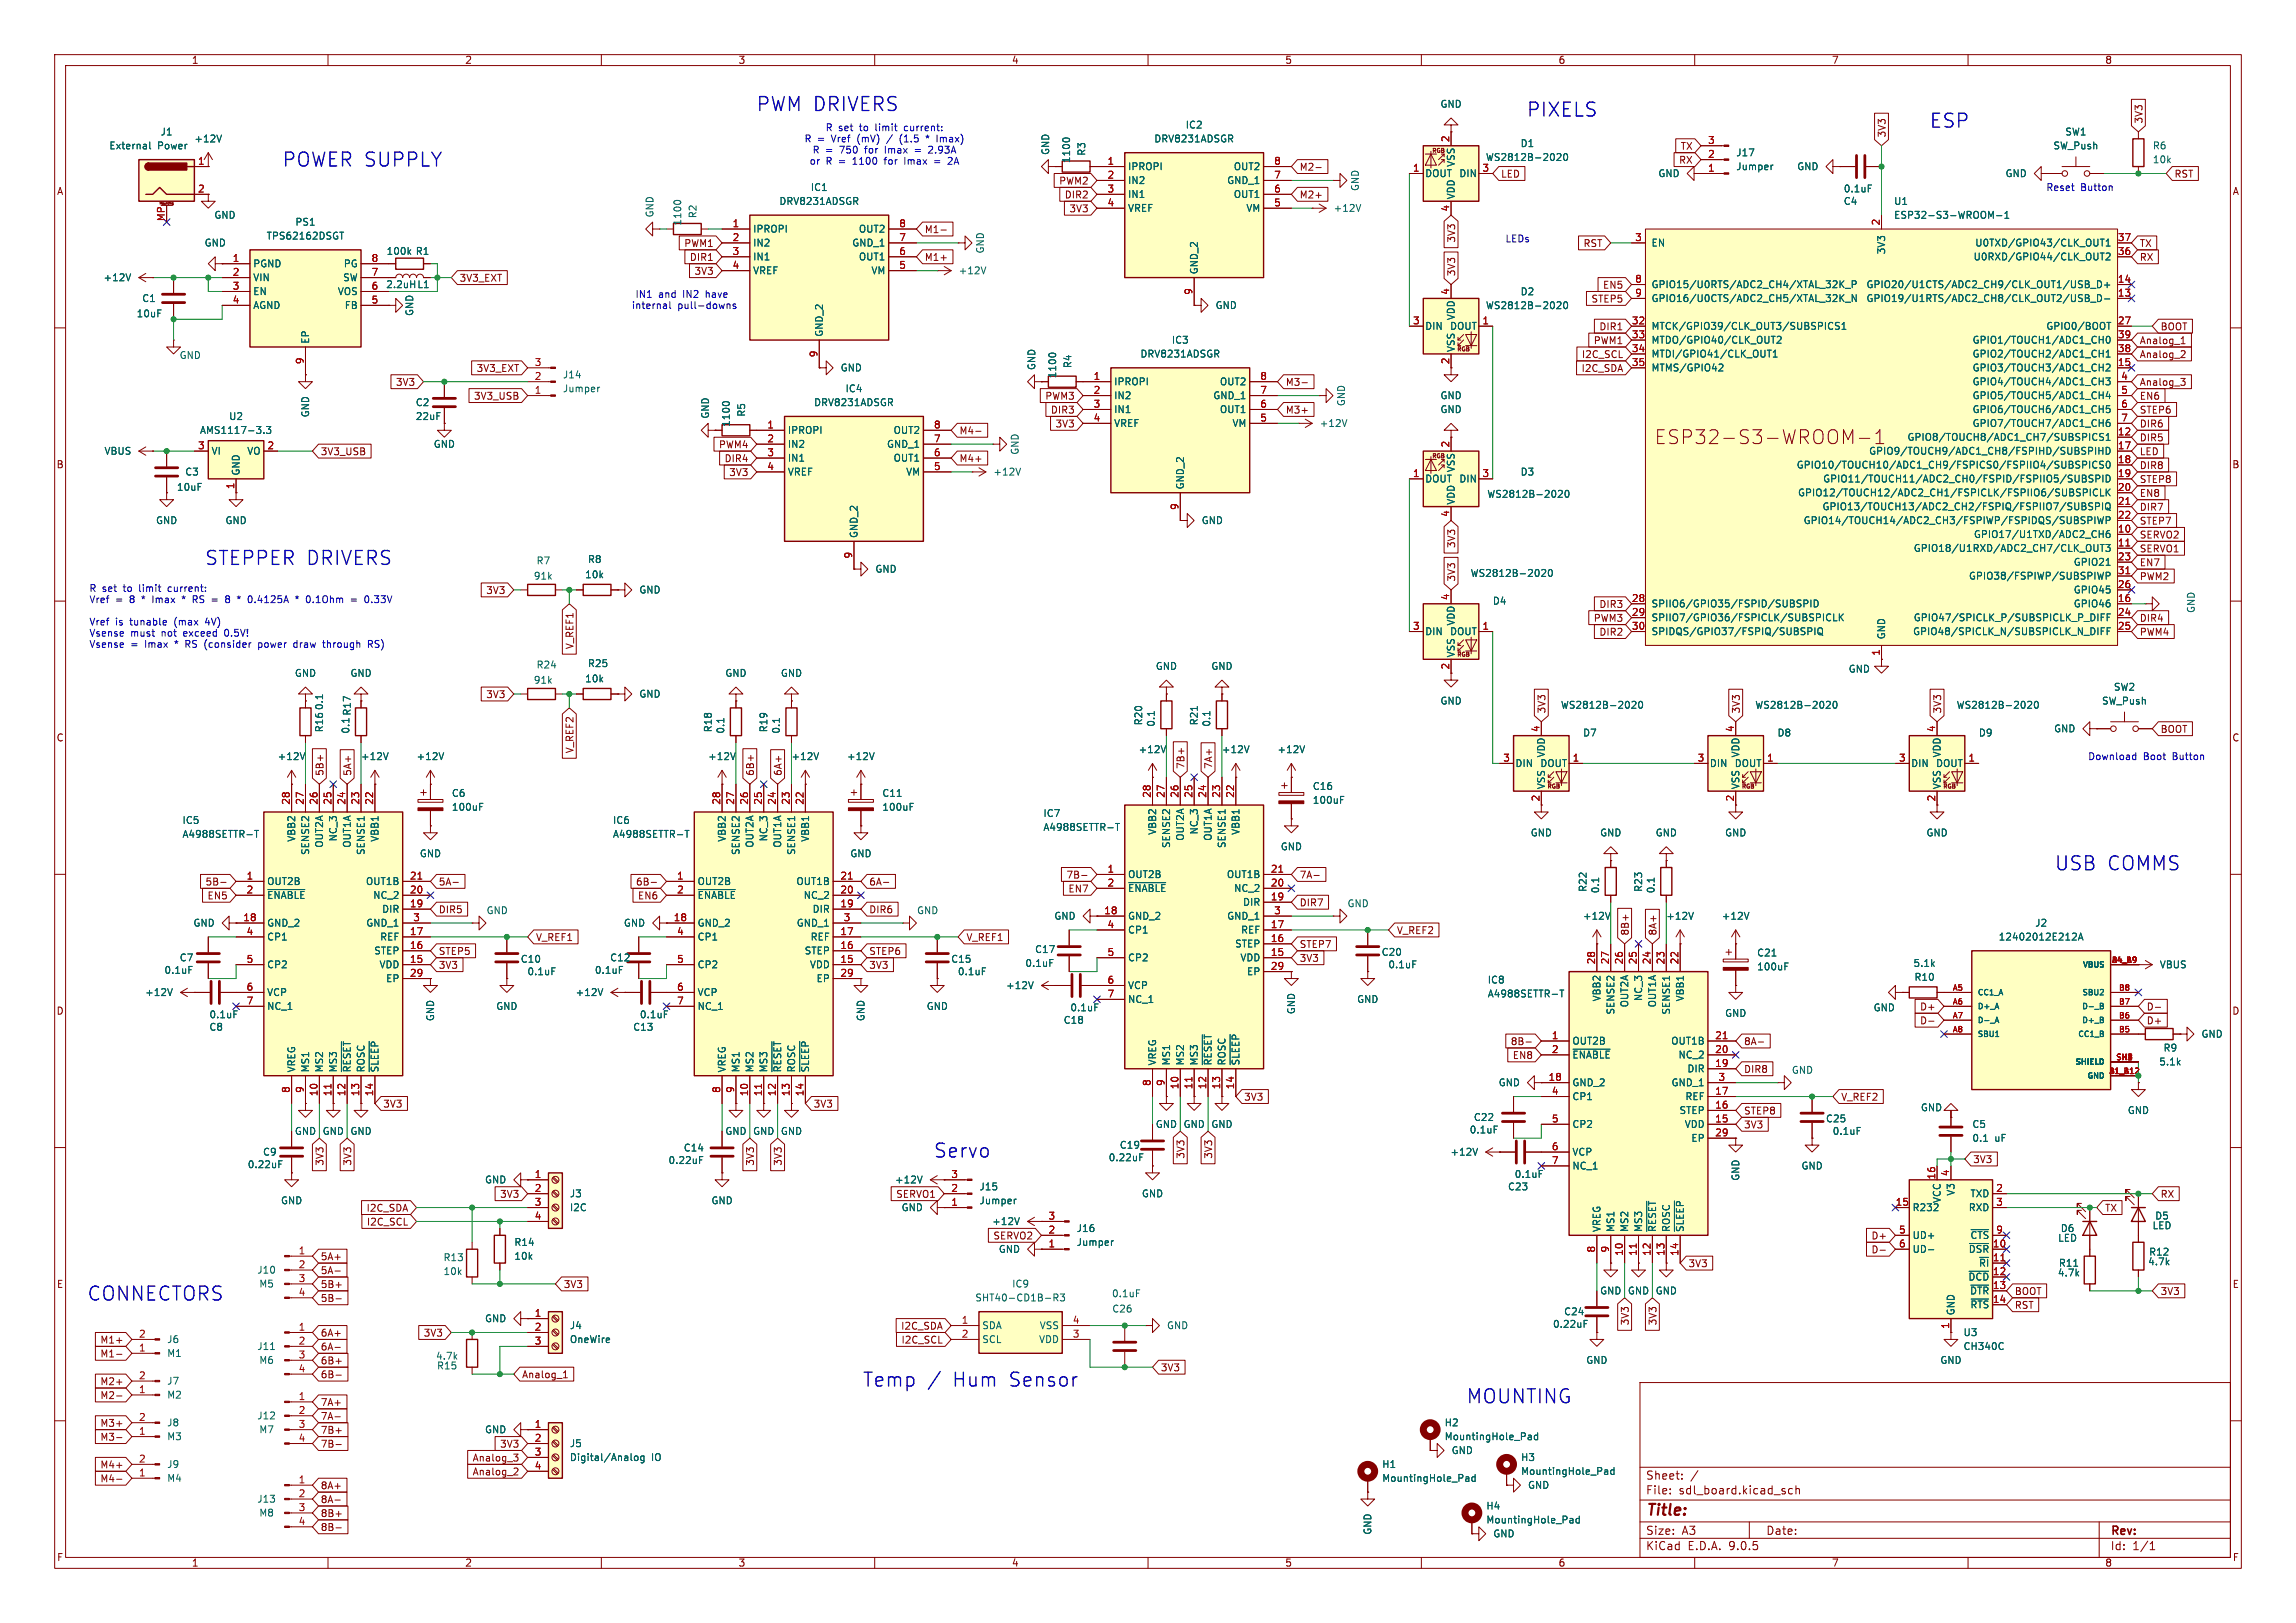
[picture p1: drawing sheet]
<svg xmlns="http://www.w3.org/2000/svg" width="420mm" height="297mm" viewBox="0 0 420 297" stroke-linecap="round" stroke-linejoin="round" font-family="sans-serif">
<defs><g id="words">
<g font-size="3.5" fill="#0000c2">
<text x="138.3" y="20.7">PWM DRIVERS</text>
<text x="279.2" y="21.7">PIXELS</text>
<text x="352.9" y="23.8">ESP</text>
<text x="51.5" y="30.9">POWER SUPPLY</text>
<text x="37.4" y="103.8">STEPPER DRIVERS</text>
<text x="375.7" y="159.6">USB COMMS</text>
<text x="170.7" y="212.2">Servo</text>
<text x="15.9" y="238.4">CONNECTORS</text>
<text x="157.7" y="254.1">Temp</text>
<text x="169.7" y="254.1">/</text>
<text x="174.5" y="254.1">Hum</text>
<text x="185.1" y="254.1">Sensor</text>
<text x="268.1" y="257.2">MOUNTING</text>
</g>
<text font-size="3.5" fill="#840000" x="302.6" y="81.5">ESP32-S3-WROOM-1</text>
<text font-size="2.8" fill="#840000" x="301" y="277.9">Title:</text>
<g font-size="2.1" fill="#840000">
<text x="301" y="273.7">File:</text>
<text x="301" y="271">Sheet:</text>
<text x="307.1" y="273.7">sdl_board.kicad_sch</text>
<text x="301" y="281.1">Size:</text>
<text x="307.6" y="281.1">A3</text>
<text x="323" y="281.1">Date:</text>
<text x="386" y="281.3">Rev:</text>
<text x="301" y="283.9">KiCad</text>
<text x="308.7" y="283.9">E.D.A.</text>
<text x="316.3" y="283.9">9.0.5</text>
<text x="386" y="283.9">Id:</text>
<text x="390.1" y="283.9">1/1</text>
</g>
<g font-size="1.8" fill="#840000">
<text x="35" y="11.9">1</text>
<text x="85" y="11.9">2</text>
<text x="135" y="11.9">3</text>
<text x="185" y="11.9">4</text>
<text x="235" y="11.9">5</text>
<text x="285" y="11.9">6</text>
<text x="335" y="11.9">7</text>
<text x="385" y="11.9">8</text>
<text x="392.1" y="22.7" transform="rotate(-90 392.1 22.7)">3V3</text>
<text x="307.3" y="27.6">TX</text>
<text x="345.1" y="25.2" transform="rotate(-90 345.1 25.2)">3V3</text>
<text x="10.3" y="35.9">A</text>
<text x="193.6" y="34">PWM2</text>
<text x="237.6" y="31.4">M2-</text>
<text x="274.5" y="32.7">LED</text>
<text x="307" y="30.2">RX</text>
<text x="397.7" y="32.7">RST</text>
<text x="408.3" y="35.9">A</text>
<text x="194.7" y="36.5">DIR2</text>
<text x="195.5" y="39.1">3V3</text>
<text x="237.6" y="36.5">M2+</text>
<text x="125.1" y="45.4">PWM1</text>
<text x="126.1" y="47.9">DIR1</text>
<text x="169.1" y="47.9">M1+</text>
<text x="169.1" y="42.9">M1-</text>
<text x="266.4" y="44.5" transform="rotate(-90 266.4 44.5)">3V3</text>
<text x="289.6" y="45.4">RST</text>
<text x="391.3" y="45.4">TX</text>
<text x="391.3" y="47.9">RX</text>
<text x="84" y="51.8">3V3_EXT</text>
<text x="126.9" y="50.5">3V3</text>
<text x="266.4" y="50.6" transform="rotate(-90 266.4 50.6)">3V3</text>
<text x="293.1" y="53">EN5</text>
<text x="291" y="55.6">STEP5</text>
<text x="289.3" y="65.7">I2C_SCL</text>
<text x="291.4" y="63.2">PWM1</text>
<text x="292.5" y="60.6">DIR1</text>
<text x="391.3" y="65.7">Analog_2</text>
<text x="391.3" y="63.2">Analog_1</text>
<text x="395.1" y="60.6">BOOT</text>
<text x="72.3" y="70.8">3V3</text>
<text x="87.1" y="68.3">3V3_EXT</text>
<text x="235.1" y="70.8">M3-</text>
<text x="265.2" y="66.7" transform="rotate(-90 265.2 66.7)">2</text>
<text x="289.2" y="68.3">I2C_SDA</text>
<text x="391.3" y="70.8">Analog_3</text>
<text x="86.6" y="73.3">3V3_USB</text>
<text x="191.1" y="73.3">PWM3</text>
<text x="192.1" y="75.9">DIR3</text>
<text x="235.1" y="75.9">M3+</text>
<text x="391.3" y="75.9">STEP6</text>
<text x="391.3" y="73.3">EN6</text>
<text x="58.6" y="83.5">3V3_USB</text>
<text x="131.4" y="82.2">PWM4</text>
<text x="175.4" y="79.7">M4-</text>
<text x="193" y="78.4">3V3</text>
<text x="391.3" y="81">DIR5</text>
<text x="391.3" y="83.5">LED</text>
<text x="391.3" y="78.4">DIR6</text>
<text x="10.3" y="85.9">B</text>
<text x="132.4" y="84.8">DIR4</text>
<text x="133.3" y="87.3">3V3</text>
<text x="175.4" y="84.8">M4+</text>
<text x="391.3" y="86">DIR8</text>
<text x="391.3" y="88.6">STEP8</text>
<text x="408.2" y="85.9">B</text>
<text x="391.3" y="93.7">DIR7</text>
<text x="391.3" y="91.1">EN8</text>
<text x="266.4" y="100.4" transform="rotate(-90 266.4 100.4)">3V3</text>
<text x="391.3" y="98.7">SERVO2</text>
<text x="391.3" y="96.2">STEP7</text>
<text x="391.3" y="101.3">SERVO1</text>
<text x="266.4" y="106.5" transform="rotate(-90 266.4 106.5)">3V3</text>
<text x="391.3" y="103.8">EN7</text>
<text x="391.3" y="106.4">PWM2</text>
<text x="88.8" y="108.9">3V3</text>
<text x="291.4" y="114">PWM3</text>
<text x="292.5" y="111.4">DIR3</text>
<text x="391.3" y="114">DIR4</text>
<text x="105.1" y="118.9" transform="rotate(-90 105.1 118.9)">V_REF1</text>
<text x="292.5" y="116.5">DIR2</text>
<text x="391.3" y="116.5">PWM4</text>
<text x="265.2" y="122.6" transform="rotate(-90 265.2 122.6)">2</text>
<text x="88.8" y="128">3V3</text>
<text x="282.9" y="130.7" transform="rotate(-90 282.9 130.7)">3V3</text>
<text x="318.5" y="130.7" transform="rotate(-90 318.5 130.7)">3V3</text>
<text x="355.3" y="130.7" transform="rotate(-90 355.3 130.7)">3V3</text>
<text x="10.3" y="135.9">C</text>
<text x="105.1" y="137.9" transform="rotate(-90 105.1 137.9)">V_REF2</text>
<text x="395.1" y="134.3">BOOT</text>
<text x="408.2" y="135.9">C</text>
<text x="59.4" y="142.1" transform="rotate(-90 59.4 142.1)">5B+</text>
<text x="64.5" y="142.1" transform="rotate(-90 64.5 142.1)">5A+</text>
<text x="138.1" y="142.1" transform="rotate(-90 138.1 142.1)">6B+</text>
<text x="143.2" y="142.1" transform="rotate(-90 143.2 142.1)">6A+</text>
<text x="216.9" y="140.8" transform="rotate(-90 216.9 140.8)">7B+</text>
<text x="221.9" y="140.8" transform="rotate(-90 221.9 140.8)">7A+</text>
<text x="281.7" y="146.8" transform="rotate(-90 281.7 146.8)">2</text>
<text x="354.1" y="146.8" transform="rotate(-90 354.1 146.8)">2</text>
<text x="195" y="161">7B-</text>
<text x="237.6" y="161">7A-</text>
<text x="37.5" y="162.2">5B-</text>
<text x="37.9" y="164.8">EN5</text>
<text x="80.2" y="162.2">5A-</text>
<text x="80.2" y="167.3">DIR5</text>
<text x="116.2" y="162.2">6B-</text>
<text x="116.6" y="164.8">EN6</text>
<text x="158.9" y="162.2">6A-</text>
<text x="158.9" y="167.3">DIR6</text>
<text x="195.3" y="163.5">EN7</text>
<text x="237.6" y="166.1">DIR7</text>
<text x="97.9" y="172.4">V_REF1</text>
<text x="176.7" y="172.4">V_REF1</text>
<text x="237.6" y="173.7">STEP7</text>
<text x="255.4" y="171.1">V_REF2</text>
<text x="298.1" y="171.3" transform="rotate(-90 298.1 171.3)">8B+</text>
<text x="303.2" y="171.3" transform="rotate(-90 303.2 171.3)">8A+</text>
<text x="80.2" y="177.5">3V3</text>
<text x="80.2" y="174.9">STEP5</text>
<text x="158.9" y="177.5">3V3</text>
<text x="158.9" y="174.9">STEP6</text>
<text x="237.6" y="176.2">3V3</text>
<text x="10.3" y="185.9">D</text>
<text x="351.1" y="185.1">D+</text>
<text x="392.6" y="185.1">D-</text>
<text x="408.2" y="185.9">D</text>
<text x="276.3" y="191.5">8B-</text>
<text x="318.9" y="191.5">8A-</text>
<text x="351.1" y="187.6">D-</text>
<text x="392.6" y="187.6">D+</text>
<text x="276.6" y="194">EN8</text>
<text x="318.9" y="196.5">DIR8</text>
<text x="70" y="202.9">3V3</text>
<text x="148.7" y="202.9">3V3</text>
<text x="227.5" y="201.6">3V3</text>
<text x="336.7" y="201.6">V_REF2</text>
<text x="318.9" y="204.2">STEP8</text>
<text x="318.9" y="206.7">3V3</text>
<text x="59.4" y="213.4" transform="rotate(-90 59.4 213.4)">3V3</text>
<text x="64.5" y="213.4" transform="rotate(-90 64.5 213.4)">3V3</text>
<text x="138.1" y="213.4" transform="rotate(-90 138.1 213.4)">3V3</text>
<text x="143.2" y="213.4" transform="rotate(-90 143.2 213.4)">3V3</text>
<text x="216.9" y="212.1" transform="rotate(-90 216.9 212.1)">3V3</text>
<text x="221.9" y="212.1" transform="rotate(-90 221.9 212.1)">3V3</text>
<text x="360.8" y="213">3V3</text>
<text x="66.9" y="221.9">I2C_SDA</text>
<text x="91.4" y="219.4">3V3</text>
<text x="163.8" y="219.4">SERVO1</text>
<text x="385" y="221.9">TX</text>
<text x="395.1" y="219.4">RX</text>
<text x="67" y="224.5">I2C_SCL</text>
<text x="181.6" y="227">SERVO2</text>
<text x="342.2" y="227">D+</text>
<text x="58.6" y="230.8">5A+</text>
<text x="58.6" y="233.4">5A-</text>
<text x="308.8" y="232.1">3V3</text>
<text x="342.2" y="229.6">D-</text>
<text x="10.3" y="235.9">E</text>
<text x="58.6" y="238.4">5B-</text>
<text x="58.6" y="235.9">5B+</text>
<text x="103" y="235.9">3V3</text>
<text x="368.5" y="237.2">BOOT</text>
<text x="368.5" y="239.7">RST</text>
<text x="395.1" y="237.2">3V3</text>
<text x="408.3" y="235.9">E</text>
<text x="58.6" y="244.8">6A+</text>
<text x="77.4" y="244.8">3V3</text>
<text x="164.7" y="243.5">I2C_SDA</text>
<text x="298.1" y="242.6" transform="rotate(-90 298.1 242.6)">3V3</text>
<text x="303.2" y="242.6" transform="rotate(-90 303.2 242.6)">3V3</text>
<text x="18.3" y="248.6">M1-</text>
<text x="18.3" y="246.1">M1+</text>
<text x="58.6" y="247.3">6A-</text>
<text x="58.6" y="249.9">6B+</text>
<text x="164.8" y="246.1">I2C_SCL</text>
<text x="212.2" y="251.1">3V3</text>
<text x="18.3" y="253.7">M2+</text>
<text x="18.3" y="256.2">M2-</text>
<text x="58.6" y="252.4">6B-</text>
<text x="58.6" y="257.5">7A+</text>
<text x="95.4" y="252.4">Analog_1</text>
<text x="18.3" y="263.8">M3-</text>
<text x="18.3" y="261.3">M3+</text>
<text x="58.6" y="262.6">7B+</text>
<text x="58.6" y="260">7A-</text>
<text x="18.3" y="268.9">M4+</text>
<text x="58.6" y="265.1">7B-</text>
<text x="86.4" y="267.7">Analog_3</text>
<text x="91.4" y="265.1">3V3</text>
<text x="18.3" y="271.5">M4-</text>
<text x="58.6" y="272.7">8A+</text>
<text x="58.6" y="275.3">8A-</text>
<text x="86.4" y="270.2">Analog_2</text>
<text x="58.6" y="280.4">8B-</text>
<text x="58.6" y="277.8">8B+</text>
<text x="10.3" y="285.9">F</text>
<text x="35" y="286.9">1</text>
<text x="85" y="286.9">2</text>
<text x="135" y="286.9">3</text>
<text x="185" y="286.9">4</text>
<text x="235" y="286.9">5</text>
<text x="285" y="286.9">6</text>
<text x="335" y="286.9">7</text>
<text x="385" y="286.9">8</text>
<text x="408.3" y="285.9">F</text>
</g>
<g font-size="1.8" fill="#006464">
<text x="216.8" y="23.7">IC2</text>
<text x="263.4" y="19.9">GND</text>
<text x="19.9" y="27.5">External</text>
<text x="28.8" y="27.5">Power</text>
<text x="29.3" y="25">J1</text>
<text x="35.5" y="26.3">+12V</text>
<text x="192.1" y="28.5" transform="rotate(-90 192.1 28.5)">GND</text>
<text x="195.9" y="29.9" transform="rotate(-90 195.9 29.9)">1100</text>
<text x="198.7" y="28.6" transform="rotate(-90 198.7 28.6)">R3</text>
<text x="211.1" y="26.3">DRV8231ADSGR</text>
<text x="271.7" y="29.7">WS2812B-2020</text>
<text x="278.1" y="27.1">D1</text>
<text x="317.5" y="28.8">J17</text>
<text x="375.5" y="27.5">SW_Push</text>
<text x="377.7" y="25">SW1</text>
<text x="393.7" y="27.5">R6</text>
<text x="148.2" y="35.2">IC1</text>
<text x="206.2" y="31.3">IPROPI</text>
<text x="206.2" y="33.9">IN2</text>
<text x="224.4" y="33.9">GND_1</text>
<text x="225.6" y="31.3">OUT2</text>
<text x="248.8" y="35.1" transform="rotate(-90 248.8 35.1)">GND</text>
<text x="260.6" y="32.6">DOUT DIN</text>
<text x="266.3" y="30.6" transform="rotate(-90 266.3 30.6)">VSS</text>
<text x="303.3" y="32.6">GND</text>
<text x="317.5" y="31.3">Jumper</text>
<text x="328.7" y="31.3">GND</text>
<text x="337.2" y="35.4">0.1uF</text>
<text x="366.8" y="32.6">GND</text>
<text x="393.7" y="30.1">10k</text>
<text x="39.1" y="40.2">GND</text>
<text x="53.9" y="41.5">PS1</text>
<text x="119.7" y="39.9" transform="rotate(-90 119.7 39.9)">GND</text>
<text x="124.8" y="41.4" transform="rotate(-90 124.8 41.4)">1100</text>
<text x="127.6" y="40" transform="rotate(-90 127.6 40)">R2</text>
<text x="142.5" y="37.7">DRV8231ADSGR</text>
<text x="206.2" y="36.4">IN1</text>
<text x="206.2" y="39">VREF</text>
<text x="225.6" y="36.4">OUT1</text>
<text x="227.9" y="39">VM</text>
<text x="243.8" y="39">+12V</text>
<text x="266.3" y="36.6" transform="rotate(-90 266.3 36.6)">VDD</text>
<text x="337.2" y="37.7">C4</text>
<text x="346.4" y="37.7">U1</text>
<text x="346.4" y="40.2">ESP32-S3-WROOM-1</text>
<text x="37.3" y="45.3">GND</text>
<text x="48.7" y="44">TPS62162DSGT</text>
<text x="70.6" y="46.8">100k</text>
<text x="76" y="46.8">R1</text>
<text x="137.7" y="42.8">IPROPI</text>
<text x="137.7" y="45.3">IN2</text>
<text x="137.7" y="47.9">IN1</text>
<text x="155.8" y="45.3">GND_1</text>
<text x="157" y="42.8">OUT2</text>
<text x="157" y="47.9">OUT1</text>
<text x="180.2" y="46.5" transform="rotate(-90 180.2 46.5)">GND</text>
<text x="302" y="45.3">EN</text>
<text x="345" y="46.6" transform="rotate(-90 345 46.6)">3V3</text>
<text x="360.9" y="47.9">U0RXD/GPIO44/CLK_OUT2</text>
<text x="361.2" y="45.3">U0TXD/GPIO43/CLK_OUT1</text>
<text x="18.8" y="51.7">+12V</text>
<text x="46.2" y="49.1">PGND</text>
<text x="46.2" y="51.7">VIN</text>
<text x="62.7" y="51.7">SW</text>
<text x="62.8" y="49.1">PG</text>
<text x="70.6" y="52.9">2.2uH L1</text>
<text x="137.7" y="50.4">VREF</text>
<text x="159.3" y="50.4">VM</text>
<text x="175.3" y="50.4">+12V</text>
<text x="219.3" y="50.3" transform="rotate(-90 219.3 50.3)">GND_2</text>
<text x="302" y="52.9">GPIO15/U0RTS/ADC2_CH4/XTAL_32K_P</text>
<text x="341.3" y="52.9">GPIO20/U1CTS/ADC2_CH9/CLK_OUT1/USB_D+</text>
<text x="24.9" y="58.3">10uF</text>
<text x="25.9" y="55.5">C1</text>
<text x="46.2" y="54.2">EN</text>
<text x="46.2" y="56.7">AGND</text>
<text x="61.7" y="54.2">VOS</text>
<text x="63" y="56.7">FB</text>
<text x="75.8" y="57.9" transform="rotate(-90 75.8 57.9)">GND</text>
<text x="222.3" y="56.7">GND</text>
<text x="266.3" y="58.7" transform="rotate(-90 266.3 58.7)">VDD</text>
<text x="271.7" y="56.8">WS2812B-2020</text>
<text x="278.1" y="54.2">D2</text>
<text x="302" y="55.5">GPIO16/U0CTS/ADC2_CH5/XTAL_32K_N</text>
<text x="341.3" y="55.5">GPIO19/U1RTS/ADC2_CH8/CLK_OUT2/USB_D-</text>
<text x="32.8" y="65.9">GND</text>
<text x="56.7" y="63" transform="rotate(-90 56.7 63)">EP</text>
<text x="150.7" y="61.7" transform="rotate(-90 150.7 61.7)">GND_2</text>
<text x="208.5" y="65.6">DRV8231ADSGR</text>
<text x="214.3" y="63.1">IC3</text>
<text x="260.6" y="60.6">DIN</text>
<text x="265.2" y="60.6">DOUT</text>
<text x="266.3" y="64.5" transform="rotate(-90 266.3 64.5)">VSS</text>
<text x="302" y="60.6">MTCK/GPIO39/CLK_OUT3/SUBSPICS1</text>
<text x="302" y="63.1">MTDO/GPIO40/CLK_OUT2</text>
<text x="302" y="65.6">MTDI/GPIO41/CLK_OUT1</text>
<text x="360.7" y="63.1">GPIO1/TOUCH1/ADC1_CH0</text>
<text x="360.7" y="65.6">GPIO2/TOUCH2/ADC1_CH1</text>
<text x="374.2" y="60.6">GPIO0/BOOT</text>
<text x="102.9" y="72">Jumper</text>
<text x="102.9" y="69.4">J14</text>
<text x="153.7" y="68.2">GND</text>
<text x="154.6" y="72">IC4</text>
<text x="189.6" y="67.8" transform="rotate(-90 189.6 67.8)">GND</text>
<text x="193.4" y="69.3" transform="rotate(-90 193.4 69.3)">1100</text>
<text x="196.2" y="67.5" transform="rotate(-90 196.2 67.5)">R4</text>
<text x="203.7" y="70.7">IPROPI</text>
<text x="223.1" y="70.7">OUT2</text>
<text x="302" y="68.2">MTMS/GPIO42</text>
<text x="360.7" y="68.2">GPIO3/TOUCH3/ADC1_CH2</text>
<text x="360.7" y="70.7">GPIO4/TOUCH4/ADC1_CH3</text>
<text x="41.8" y="77.1">U2</text>
<text x="56.7" y="76.5" transform="rotate(-90 56.7 76.5)">GND</text>
<text x="76" y="74.5">C2</text>
<text x="76" y="77.1">22uF</text>
<text x="129.9" y="76.7" transform="rotate(-90 129.9 76.7)">GND</text>
<text x="136.5" y="76.4" transform="rotate(-90 136.5 76.4)">R5</text>
<text x="148.8" y="74.5">DRV8231ADSGR</text>
<text x="203.7" y="73.3">IN2</text>
<text x="203.7" y="75.8">IN1</text>
<text x="221.8" y="73.3">GND_1</text>
<text x="223.1" y="75.8">OUT1</text>
<text x="246.2" y="74.4" transform="rotate(-90 246.2 74.4)">GND</text>
<text x="263.4" y="75.8">GND</text>
<text x="263.4" y="73.3">GND</text>
<text x="360.7" y="73.3">GPIO5/TOUCH5/ADC1_CH4</text>
<text x="360.7" y="75.8">GPIO6/TOUCH6/ADC1_CH5</text>
<text x="19" y="83.4">VBUS</text>
<text x="36.5" y="79.6">AMS1117-3.3</text>
<text x="38.6" y="83.4">VI</text>
<text x="45.1" y="83.4">VO</text>
<text x="79.2" y="82.1">GND</text>
<text x="133.7" y="78.2" transform="rotate(-90 133.7 78.2)">1100</text>
<text x="144" y="79.6">IPROPI</text>
<text x="144" y="82.1">IN2</text>
<text x="162.2" y="82.1">GND_1</text>
<text x="163.4" y="79.6">OUT2</text>
<text x="186.5" y="83.3" transform="rotate(-90 186.5 83.3)">GND</text>
<text x="203.7" y="78.3">VREF</text>
<text x="225.3" y="78.3">VM</text>
<text x="241.3" y="78.3">+12V</text>
<text x="341.8" y="83.4">GPIO9/TOUCH9/ADC1_CH8/FSPIHD/SUBSPIHD</text>
<text x="348.8" y="80.9">GPIO8/TOUCH8/ADC1_CH7/SUBSPICS1</text>
<text x="360.7" y="78.3">GPIO7/TOUCH7/ADC1_CH6</text>
<text x="33.8" y="87.2">C3</text>
<text x="44" y="87.1" transform="rotate(-90 44 87.1)">GND</text>
<text x="144" y="84.7">IN1</text>
<text x="144" y="87.2">VREF</text>
<text x="163.4" y="84.7">OUT1</text>
<text x="165.7" y="87.2">VM</text>
<text x="181.6" y="87.2">+12V</text>
<text x="216.8" y="89.7" transform="rotate(-90 216.8 89.7)">GND_2</text>
<text x="260.6" y="88.5">DOUT DIN</text>
<text x="266.3" y="86.5" transform="rotate(-90 266.3 86.5)">VSS</text>
<text x="278.1" y="87.2">D3</text>
<text x="328.6" y="86">GPIO10/TOUCH10/ADC1_CH9/FSPICS0/FSPIIO4/SUBSPICS0</text>
<text x="333.4" y="88.5">GPIO11/TOUCH11/ADC2_CH0/FSPID/FSPIIO5/SUBSPID</text>
<text x="32.3" y="90">10uF</text>
<text x="266.3" y="92.5" transform="rotate(-90 266.3 92.5)">VDD</text>
<text x="272" y="91.3">WS2812B-2020</text>
<text x="328.8" y="91">GPIO12/TOUCH12/ADC2_CH1/FSPICLK/FSPIIO6/SUBSPICLK</text>
<text x="333.3" y="93.6">GPIO13/TOUCH13/ADC2_CH2/FSPIQ/FSPIIO7/SUBSPIQ</text>
<text x="28.4" y="96.1">GND</text>
<text x="41.1" y="96.1">GND</text>
<text x="157.1" y="98.6" transform="rotate(-90 157.1 98.6)">GND_2</text>
<text x="219.7" y="96.1">GND</text>
<text x="329.8" y="96.1">GPIO14/TOUCH14/ADC2_CH3/FSPIWP/FSPIDQS/SUBSPIWP</text>
<text x="350" y="101.2">GPIO18/U1RXD/ADC2_CH7/CLK_OUT3</text>
<text x="361" y="98.7">GPIO17/U1TXD/ADC2_CH6</text>
<text x="97.5" y="106.3">91k</text>
<text x="98.1" y="103.5">R7</text>
<text x="106.9" y="106">10k</text>
<text x="107.5" y="103.2">R8</text>
<text x="160" y="105">GND</text>
<text x="268.9" y="105.8">WS2812B-2020</text>
<text x="360.1" y="106.3">GPIO38/FSPIWP/SUBSPIWP</text>
<text x="379.2" y="103.7">GPIO21</text>
<text x="116.8" y="108.8">GND</text>
<text x="273" y="110.8">D4</text>
<text x="302" y="111.4">SPIIO6/GPIO35/FSPID/SUBSPID</text>
<text x="302" y="113.9">SPIIO7/GPIO36/FSPICLK/SUBSPICLK</text>
<text x="350" y="113.9">GPIO47/SPICLK_P/SUBSPICLK_P_DIFF</text>
<text x="379.2" y="108.8">GPIO45</text>
<text x="379.2" y="111.4">GPIO46</text>
<text x="401.7" y="112.3" transform="rotate(-90 401.7 112.3)">GND</text>
<text x="260.6" y="116.4">DIN</text>
<text x="265.2" y="116.4">DOUT</text>
<text x="266.3" y="114.6" transform="rotate(-90 266.3 114.6)">VDD</text>
<text x="302" y="116.4">SPIDQS/GPIO37/FSPIQ/SUBSPIQ</text>
<text x="345" y="117.1" transform="rotate(-90 345 117.1)">GND</text>
<text x="349.8" y="116.4">GPIO48/SPICLK_N/SUBSPICLK_N_DIFF</text>
<text x="53.8" y="124.1">GND</text>
<text x="64" y="124.1">GND</text>
<text x="97.5" y="125.3">91k</text>
<text x="98.1" y="122.5">R24</text>
<text x="106.9" y="125.1">10k</text>
<text x="107.5" y="122.3">R25</text>
<text x="132.6" y="124.1">GND</text>
<text x="142.7" y="124.1">GND</text>
<text x="211.3" y="122.8">GND</text>
<text x="221.5" y="122.8">GND</text>
<text x="266.3" y="120.4" transform="rotate(-90 266.3 120.4)">VSS</text>
<text x="338.1" y="123.3">GND</text>
<text x="59.3" y="130" transform="rotate(-90 59.3 130)">0.1</text>
<text x="116.8" y="127.9">GND</text>
<text x="263.4" y="129.1">GND</text>
<text x="285.4" y="129.9">WS2812B-2020</text>
<text x="321" y="129.9">WS2812B-2020</text>
<text x="357.8" y="129.9">WS2812B-2020</text>
<text x="384.4" y="129.1">SW_Push</text>
<text x="386.6" y="126.6">SW2</text>
<text x="59.3" y="134.1" transform="rotate(-90 59.3 134.1)">R16</text>
<text x="64.1" y="134.4" transform="rotate(-90 64.1 134.4)">0.1 R17</text>
<text x="130.4" y="134.1" transform="rotate(-90 130.4 134.1)">R18</text>
<text x="132.7" y="134.4" transform="rotate(-90 132.7 134.4)">0.1</text>
<text x="140.6" y="134.1" transform="rotate(-90 140.6 134.1)">R19</text>
<text x="142.8" y="134.4" transform="rotate(-90 142.8 134.4)">0.1</text>
<text x="209.1" y="132.8" transform="rotate(-90 209.1 132.8)">R20</text>
<text x="211.4" y="133.1" transform="rotate(-90 211.4 133.1)">0.1</text>
<text x="219.3" y="132.8" transform="rotate(-90 219.3 132.8)">R21</text>
<text x="221.6" y="133.1" transform="rotate(-90 221.6 133.1)">0.1</text>
<text x="289.5" y="135">D7</text>
<text x="325" y="135">D8</text>
<text x="361.9" y="135">D9</text>
<text x="375.6" y="134.2">GND</text>
<text x="50.7" y="139.3">+12V</text>
<text x="65.9" y="139.3">+12V</text>
<text x="76.1" y="139.3">+12V</text>
<text x="129.4" y="139.3">+12V</text>
<text x="144.7" y="139.3">+12V</text>
<text x="154.8" y="139.3">+12V</text>
<text x="208.2" y="138">+12V</text>
<text x="223.4" y="138">+12V</text>
<text x="233.6" y="138">+12V</text>
<text x="277.1" y="140.6">DIN</text>
<text x="281.7" y="140.6">DOUT</text>
<text x="282.8" y="138.7" transform="rotate(-90 282.8 138.7)">VDD</text>
<text x="312.7" y="140.6">DIN</text>
<text x="317.2" y="140.6">DOUT</text>
<text x="318.4" y="138.7" transform="rotate(-90 318.4 138.7)">VDD</text>
<text x="349.5" y="140.6">DIN</text>
<text x="354.1" y="140.6">DOUT</text>
<text x="355.2" y="138.7" transform="rotate(-90 355.2 138.7)">VDD</text>
<text x="82.6" y="146">C6</text>
<text x="82.6" y="148.6">100uF</text>
<text x="161.3" y="148.6">100uF</text>
<text x="161.3" y="146">C11</text>
<text x="190.8" y="149.7">IC7</text>
<text x="240" y="147.3">100uF</text>
<text x="240" y="144.8">C16</text>
<text x="282.8" y="144.5" transform="rotate(-90 282.8 144.5)">VSS</text>
<text x="318.4" y="144.5" transform="rotate(-90 318.4 144.5)">VSS</text>
<text x="355.2" y="144.5" transform="rotate(-90 355.2 144.5)">VSS</text>
<text x="33.3" y="151">IC5</text>
<text x="33.3" y="153.5">A4988SETTR-T</text>
<text x="54.2" y="154.1" transform="rotate(-90 54.2 154.1)">VBB2</text>
<text x="59.3" y="155.2" transform="rotate(-90 59.3 155.2)">OUT2A</text>
<text x="61.8" y="154.1" transform="rotate(-90 61.8 154.1)">NC_3</text>
<text x="64.4" y="155.2" transform="rotate(-90 64.4 155.2)">OUT1A</text>
<text x="69.4" y="154.1" transform="rotate(-90 69.4 154.1)">VBB1</text>
<text x="112" y="151">IC6</text>
<text x="112" y="153.5">A4988SETTR-T</text>
<text x="132.9" y="154.1" transform="rotate(-90 132.9 154.1)">VBB2</text>
<text x="138" y="155.2" transform="rotate(-90 138 155.2)">OUT2A</text>
<text x="140.6" y="154.1" transform="rotate(-90 140.6 154.1)">NC_3</text>
<text x="143.1" y="155.2" transform="rotate(-90 143.1 155.2)">OUT1A</text>
<text x="148.2" y="154.1" transform="rotate(-90 148.2 154.1)">VBB1</text>
<text x="190.8" y="152.2">A4988SETTR-T</text>
<text x="211.7" y="152.9" transform="rotate(-90 211.7 152.9)">VBB2</text>
<text x="214.2" y="155.3" transform="rotate(-90 214.2 155.3)">SENSE2</text>
<text x="216.8" y="154" transform="rotate(-90 216.8 154)">OUT2A</text>
<text x="219.3" y="152.8" transform="rotate(-90 219.3 152.8)">NC_3</text>
<text x="221.8" y="154" transform="rotate(-90 221.8 154)">OUT1A</text>
<text x="224.4" y="155.3" transform="rotate(-90 224.4 155.3)">SENSE1</text>
<text x="226.9" y="152.9" transform="rotate(-90 226.9 152.9)">VBB1</text>
<text x="234.2" y="155.8">GND</text>
<text x="279.9" y="153.3">GND</text>
<text x="292.6" y="153.3">GND</text>
<text x="302.8" y="153.3">GND</text>
<text x="315.5" y="153.3">GND</text>
<text x="352.3" y="153.3">GND</text>
<text x="56.7" y="156.6" transform="rotate(-90 56.7 156.6)">SENSE2</text>
<text x="66.9" y="156.6" transform="rotate(-90 66.9 156.6)">SENSE1</text>
<text x="76.7" y="157.1">GND</text>
<text x="135.5" y="156.6" transform="rotate(-90 135.5 156.6)">SENSE2</text>
<text x="145.6" y="156.6" transform="rotate(-90 145.6 156.6)">SENSE1</text>
<text x="155.4" y="157.1">GND</text>
<text x="206.2" y="160.9">OUT2B</text>
<text x="224.3" y="160.9">OUT1B</text>
<text x="48.8" y="162.2">OUT2B</text>
<text x="48.8" y="164.7">~{ENABLE}</text>
<text x="66.8" y="162.2">OUT1B</text>
<text x="68.2" y="164.7">NC_2</text>
<text x="69.8" y="167.2">DIR</text>
<text x="88.9" y="167.5">GND</text>
<text x="127.5" y="162.2">OUT2B</text>
<text x="127.5" y="164.7">~{ENABLE}</text>
<text x="145.6" y="162.2">OUT1B</text>
<text x="146.9" y="164.7">NC_2</text>
<text x="148.5" y="167.2">DIR</text>
<text x="167.6" y="167.5">GND</text>
<text x="206.2" y="163.4">~{ENABLE}</text>
<text x="225.7" y="163.4">NC_2</text>
<text x="227.3" y="166">DIR</text>
<text x="246.4" y="166.2">GND</text>
<text x="290.4" y="163.3" transform="rotate(-90 290.4 163.3)">R22</text>
<text x="292.7" y="163.6" transform="rotate(-90 292.7 163.6)">0.1</text>
<text x="300.6" y="163.3" transform="rotate(-90 300.6 163.3)">R23</text>
<text x="302.9" y="163.6" transform="rotate(-90 302.9 163.6)">0.1</text>
<text x="35.3" y="169.8">GND</text>
<text x="48.8" y="169.8">GND_2</text>
<text x="48.8" y="172.3">CP1</text>
<text x="66.9" y="169.8">GND_1</text>
<text x="69.4" y="172.3">REF</text>
<text x="114" y="169.8">GND</text>
<text x="127.5" y="169.8">GND_2</text>
<text x="127.5" y="172.3">CP1</text>
<text x="145.6" y="169.8">GND_1</text>
<text x="148.2" y="172.3">REF</text>
<text x="192.8" y="168.5">GND</text>
<text x="206.2" y="168.5">GND_2</text>
<text x="206.2" y="171">CP1</text>
<text x="224.4" y="168.5">GND_1</text>
<text x="225.8" y="173.6">STEP</text>
<text x="226.9" y="171">REF</text>
<text x="289.5" y="168.5">+12V</text>
<text x="304.7" y="168.5">+12V</text>
<text x="314.9" y="168.5">+12V</text>
<text x="365.5" y="172.3">12402012E212A</text>
<text x="372.2" y="169.8">J2</text>
<text x="30" y="178.4">0.1uF</text>
<text x="32.8" y="176.1">C7</text>
<text x="48.8" y="177.4">CP2</text>
<text x="68.4" y="174.9">STEP</text>
<text x="69.3" y="177.4">VDD</text>
<text x="70.5" y="179.9">EP</text>
<text x="95.2" y="176.4">C10</text>
<text x="96.4" y="178.7">0.1uF</text>
<text x="108.7" y="178.4">0.1uF</text>
<text x="111.5" y="176.1">C12</text>
<text x="127.5" y="177.4">CP2</text>
<text x="147.1" y="174.9">STEP</text>
<text x="148.1" y="177.4">VDD</text>
<text x="149.3" y="179.9">EP</text>
<text x="173.9" y="176.4">C15</text>
<text x="175.1" y="178.7">0.1uF</text>
<text x="187.5" y="177.1">0.1uF</text>
<text x="189.2" y="174.6">C17</text>
<text x="206.2" y="176.1">CP2</text>
<text x="226.8" y="176.1">VDD</text>
<text x="228" y="178.7">EP</text>
<text x="252.6" y="175.1">C20</text>
<text x="253.9" y="177.4">0.1uF</text>
<text x="321.3" y="177.8">100uF</text>
<text x="321.3" y="175.2">C21</text>
<text x="349.9" y="177.1">5.1k</text>
<text x="350.1" y="179.7">R10</text>
<text x="395" y="177.4">VBUS</text>
<text x="26.5" y="182.5">+12V</text>
<text x="48.8" y="182.5">VCP</text>
<text x="48.8" y="185">NC_1</text>
<text x="90.7" y="185">GND</text>
<text x="105.2" y="182.5">+12V</text>
<text x="127.5" y="182.5">VCP</text>
<text x="127.5" y="185">NC_1</text>
<text x="169.4" y="185">GND</text>
<text x="183.9" y="181.2">+12V</text>
<text x="195.7" y="185.3">0.1uF</text>
<text x="206.2" y="181.2">VCP</text>
<text x="206.2" y="183.7">NC_1</text>
<text x="237.1" y="185.7" transform="rotate(-90 237.1 185.7)">GND</text>
<text x="248.2" y="183.7">GND</text>
<text x="272" y="180.2">IC8</text>
<text x="272" y="182.7">A4988SETTR-T</text>
<text x="293" y="183.3" transform="rotate(-90 293 183.3)">VBB2</text>
<text x="295.5" y="185.8" transform="rotate(-90 295.5 185.8)">SENSE2</text>
<text x="298" y="184.4" transform="rotate(-90 298 184.4)">OUT2A</text>
<text x="300.6" y="183.3" transform="rotate(-90 300.6 183.3)">NC_3</text>
<text x="303.1" y="184.4" transform="rotate(-90 303.1 184.4)">OUT1A</text>
<text x="305.7" y="185.8" transform="rotate(-90 305.7 185.8)">SENSE1</text>
<text x="308.2" y="183.3" transform="rotate(-90 308.2 183.3)">VBB1</text>
<text x="342.6" y="185.3">GND</text>
<text x="38.2" y="188.8">C8</text>
<text x="38.2" y="186.5">0.1uF</text>
<text x="79.6" y="187" transform="rotate(-90 79.6 187)">GND</text>
<text x="115.7" y="188.8">C13</text>
<text x="117" y="186.5">0.1uF</text>
<text x="158.3" y="187" transform="rotate(-90 158.3 187)">GND</text>
<text x="194.5" y="187.6">C18</text>
<text x="287.5" y="191.4">OUT2B</text>
<text x="305.6" y="191.4">OUT1B</text>
<text x="315.5" y="186.3">GND</text>
<text x="402.6" y="190.1">GND</text>
<text x="54.2" y="196.3" transform="rotate(-90 54.2 196.3)">VREG</text>
<text x="56.7" y="196.3" transform="rotate(-90 56.7 196.3)">MS1</text>
<text x="59.3" y="196.3" transform="rotate(-90 59.3 196.3)">MS2</text>
<text x="61.8" y="196.3" transform="rotate(-90 61.8 196.3)">MS3</text>
<text x="64.4" y="196.3" transform="rotate(-90 64.4 196.3)">~{RESET}</text>
<text x="66.9" y="196.3" transform="rotate(-90 66.9 196.3)">ROSC</text>
<text x="69.4" y="196.3" transform="rotate(-90 69.4 196.3)">~{SLEEP}</text>
<text x="132.9" y="196.3" transform="rotate(-90 132.9 196.3)">VREG</text>
<text x="135.5" y="196.3" transform="rotate(-90 135.5 196.3)">MS1</text>
<text x="138" y="196.3" transform="rotate(-90 138 196.3)">MS2</text>
<text x="140.6" y="196.3" transform="rotate(-90 140.6 196.3)">MS3</text>
<text x="143.1" y="196.3" transform="rotate(-90 143.1 196.3)">~{RESET}</text>
<text x="145.6" y="196.3" transform="rotate(-90 145.6 196.3)">ROSC</text>
<text x="148.2" y="196.3" transform="rotate(-90 148.2 196.3)">~{SLEEP}</text>
<text x="211.7" y="195.1" transform="rotate(-90 211.7 195.1)">VREG</text>
<text x="214.2" y="195.1" transform="rotate(-90 214.2 195.1)">MS1</text>
<text x="216.8" y="195.1" transform="rotate(-90 216.8 195.1)">MS2</text>
<text x="219.3" y="195.1" transform="rotate(-90 219.3 195.1)">MS3</text>
<text x="221.8" y="195.1" transform="rotate(-90 221.8 195.1)">~{RESET}</text>
<text x="224.4" y="195.1" transform="rotate(-90 224.4 195.1)">ROSC</text>
<text x="226.9" y="195.1" transform="rotate(-90 226.9 195.1)">~{SLEEP}</text>
<text x="287.5" y="193.9">~{ENABLE}</text>
<text x="306.9" y="193.9">NC_2</text>
<text x="308.6" y="196.4">DIR</text>
<text x="327.7" y="196.7">GND</text>
<text x="394.9" y="195.2">5.1k</text>
<text x="395.7" y="192.6">R9</text>
<text x="274" y="199">GND</text>
<text x="287.5" y="199">GND_2</text>
<text x="287.5" y="201.5">CP1</text>
<text x="305.7" y="199">GND_1</text>
<text x="308.2" y="201.5">REF</text>
<text x="351.3" y="203.6">GND</text>
<text x="53.8" y="207.9">GND</text>
<text x="58.9" y="207.9">GND</text>
<text x="64" y="207.9">GND</text>
<text x="132.6" y="207.9">GND</text>
<text x="137.7" y="207.9">GND</text>
<text x="142.7" y="207.9">GND</text>
<text x="211.3" y="206.6">GND</text>
<text x="216.4" y="206.6">GND</text>
<text x="221.5" y="206.6">GND</text>
<text x="268.7" y="207.6">0.1uF</text>
<text x="269.5" y="205.3">C22</text>
<text x="287.5" y="206.6">CP2</text>
<text x="307.1" y="204.1">STEP</text>
<text x="308.1" y="206.6">VDD</text>
<text x="309.3" y="209.1">EP</text>
<text x="333.9" y="205.6">C25</text>
<text x="335.1" y="207.9">0.1uF</text>
<text x="360.7" y="206.6">C5</text>
<text x="360.7" y="209.1">0.1</text>
<text x="364.9" y="209.1">uF</text>
<text x="389.1" y="204.1">GND</text>
<text x="45.2" y="214">0.22uF</text>
<text x="48" y="211.7">C9</text>
<text x="122.2" y="213.2">0.22uF</text>
<text x="125" y="210.9">C14</text>
<text x="202.7" y="212.7">0.22uF</text>
<text x="204.7" y="210.4">C19</text>
<text x="265.2" y="211.7">+12V</text>
<text x="277" y="215.7">0.1uF</text>
<text x="287.5" y="211.7">VCP</text>
<text x="287.5" y="214.2">NC_1</text>
<text x="329.4" y="214.2">GND</text>
<text x="51.3" y="220.6">GND</text>
<text x="88.6" y="216.8">GND</text>
<text x="104.1" y="219.3">J3</text>
<text x="104.1" y="221.8">I2C</text>
<text x="130" y="220.6">GND</text>
<text x="163.6" y="216.8">+12V</text>
<text x="164.8" y="221.8">GND</text>
<text x="179.1" y="220.6">Jumper</text>
<text x="179.1" y="218">J15</text>
<text x="208.8" y="219.3">GND</text>
<text x="275.8" y="218">C23</text>
<text x="318.4" y="216.2" transform="rotate(-90 318.4 216.2)">GND</text>
<text x="349.8" y="221.8">R232</text>
<text x="355.2" y="220.2" transform="rotate(-90 355.2 220.2)">VCC</text>
<text x="357.7" y="218.9" transform="rotate(-90 357.7 218.9)">V3</text>
<text x="360" y="221.8">RXD</text>
<text x="360.3" y="219.3">TXD</text>
<text x="181.4" y="224.4">+12V</text>
<text x="196.9" y="225.7">J16</text>
<text x="293" y="225.6" transform="rotate(-90 293 225.6)">VREG</text>
<text x="295.5" y="225.6" transform="rotate(-90 295.5 225.6)">MS1</text>
<text x="298" y="225.6" transform="rotate(-90 298 225.6)">MS2</text>
<text x="300.6" y="225.6" transform="rotate(-90 300.6 225.6)">MS3</text>
<text x="303.1" y="225.6" transform="rotate(-90 303.1 225.6)">~{RESET}</text>
<text x="305.7" y="225.6" transform="rotate(-90 305.7 225.6)">ROSC</text>
<text x="308.2" y="225.6" transform="rotate(-90 308.2 225.6)">~{SLEEP}</text>
<text x="349.8" y="226.9">UD+</text>
<text x="360.3" y="226.9">~{CTS}</text>
<text x="376.4" y="227.4">LED</text>
<text x="376.9" y="225.7">D6</text>
<text x="393.7" y="225.1">LED</text>
<text x="394.1" y="223.4">D5</text>
<text x="47" y="233.3">J10</text>
<text x="81" y="233.5">10k</text>
<text x="81" y="231">R13</text>
<text x="94" y="230.7">10k</text>
<text x="94" y="228.2">R14</text>
<text x="182.6" y="229.5">GND</text>
<text x="196.9" y="228.2">Jumper</text>
<text x="349.8" y="229.5">UD-</text>
<text x="360" y="229.5">~{DSR}</text>
<text x="361.9" y="232">~{RI}</text>
<text x="376.3" y="233.8">4.7k</text>
<text x="376.5" y="232">R11</text>
<text x="392.8" y="231.7">4.7k</text>
<text x="393" y="230">R12</text>
<text x="47.3" y="235.8">M5</text>
<text x="178.3" y="238.4">SHT40-CD1B-R3</text>
<text x="185" y="235.8">IC9</text>
<text x="203.3" y="237.6">0.1uF</text>
<text x="292.6" y="237.1">GND</text>
<text x="297.7" y="237.1">GND</text>
<text x="302.8" y="237.1">GND</text>
<text x="360" y="234.5">~{DCD}</text>
<text x="360.3" y="237.1">~{DTR}</text>
<text x="360.3" y="239.6">~{RTS}</text>
<text x="30.5" y="246">J6</text>
<text x="88.6" y="242.2">GND</text>
<text x="104.1" y="243.4">J4</text>
<text x="104.1" y="246">OneWire</text>
<text x="179.6" y="243.4">SDA</text>
<text x="179.6" y="246">SCL</text>
<text x="190" y="246">VDD</text>
<text x="190.1" y="243.4">VSS</text>
<text x="203.4" y="240.4">C26</text>
<text x="213.4" y="243.4">GND</text>
<text x="284" y="243.2">0.22uF</text>
<text x="286" y="240.9">C24</text>
<text x="357.7" y="240.8" transform="rotate(-90 357.7 240.8)">GND</text>
<text x="359.1" y="244.7">U3</text>
<text x="30.5" y="248.5">M1</text>
<text x="47" y="247.2">J11</text>
<text x="47.3" y="249.8">M6</text>
<text x="79.7" y="249">4.7k</text>
<text x="79.8" y="250.8">R15</text>
<text x="290.1" y="249.8">GND</text>
<text x="354.8" y="249.8">GND</text>
<text x="359.1" y="247.2">CH340C</text>
<text x="30.5" y="253.6">J7</text>
<text x="30.5" y="256.1">M2</text>
<text x="30.5" y="261.2">J8</text>
<text x="30.5" y="263.8">M3</text>
<text x="47" y="259.9">J12</text>
<text x="47.3" y="262.5">M7</text>
<text x="88.6" y="262.5">GND</text>
<text x="264.2" y="261.2">H2</text>
<text x="264.2" y="263.8">MountingHole_Pad</text>
<text x="30.5" y="268.8">J9</text>
<text x="104.1" y="265">J5</text>
<text x="104.1" y="267.6">Digital/Analog</text>
<text x="119.2" y="267.6">IO</text>
<text x="252.7" y="268.8">H1</text>
<text x="265.4" y="266.3">GND</text>
<text x="278.1" y="267.6">H3</text>
<text x="30.5" y="271.4">M4</text>
<text x="47" y="275.2">J13</text>
<text x="252.7" y="271.4">MountingHole_Pad</text>
<text x="278.1" y="270.1">MountingHole_Pad</text>
<text x="279.4" y="272.6">GND</text>
<text x="47.3" y="277.7">M8</text>
<text x="251.1" y="280.9" transform="rotate(-90 251.1 280.9)">GND</text>
<text x="271.8" y="276.5">H4</text>
<text x="271.8" y="279">MountingHole_Pad</text>
<text x="273.1" y="281.5">GND</text>
</g>
<g font-size="1.8" fill="#0000c2">
<text x="147.1" y="26.3">R =</text>
<text x="148.5" y="28.3">R =</text>
<text x="150.9" y="24.2">R set</text>
<text x="152.2" y="26.3">Vref</text>
<text x="153.7" y="28.3">750</text>
<text x="157.1" y="26.3">(mV)</text>
<text x="157.4" y="24.2">to</text>
<text x="158.5" y="28.3">for</text>
<text x="160.4" y="24.2">limit</text>
<text x="162.4" y="28.3">Imax</text>
<text x="162.8" y="26.3">/</text>
<text x="165.3" y="26.3">(1.5</text>
<text x="165.9" y="24.2">current:</text>
<text x="170.7" y="28.3">2.93A</text>
<text x="172.4" y="26.3">Imax)</text>
<text x="148" y="30.4">or</text>
<text x="151.1" y="30.4">R =</text>
<text x="156.3" y="30.4">1100</text>
<text x="162.3" y="30.4">for</text>
<text x="166.1" y="30.4">Imax</text>
<text x="174.5" y="30.4">2A</text>
<text x="374.2" y="35.2">Reset</text>
<text x="380.6" y="35.2">Button</text>
<text x="275.3" y="44.6">LEDs</text>
<text x="115.5" y="56.8">internal</text>
<text x="116.1" y="54.7">IN1</text>
<text x="120.5" y="54.7">and</text>
<text x="124" y="56.8">pull-downs</text>
<text x="125.1" y="54.7">IN2</text>
<text x="129.4" y="54.7">have</text>
<text x="16.3" y="108.5">R set</text>
<text x="16.3" y="110.6">Vref</text>
<text x="21.1" y="110.6">=</text>
<text x="22.7" y="108.5">to</text>
<text x="23.9" y="110.6">8</text>
<text x="25.8" y="108.5">limit</text>
<text x="26.2" y="110.6">*</text>
<text x="28.4" y="110.6">Imax</text>
<text x="31.2" y="108.5">current:</text>
<text x="34" y="110.6">*</text>
<text x="36.2" y="110.6">RS =</text>
<text x="42.6" y="110.6">8</text>
<text x="44.9" y="110.6">*</text>
<text x="47.1" y="110.6">0.4125A</text>
<text x="56" y="110.6">*</text>
<text x="58.1" y="110.6">0.1Ohm</text>
<text x="66.5" y="110.6">=</text>
<text x="69.2" y="110.6">0.33V</text>
<text x="16.3" y="114.7">Vref</text>
<text x="16.3" y="116.7">Vsense</text>
<text x="16.3" y="118.8">Vsense</text>
<text x="21.1" y="114.7">is</text>
<text x="23.9" y="116.7">must</text>
<text x="23.9" y="118.8">=</text>
<text x="23.9" y="114.7">tunable</text>
<text x="26.6" y="118.8">Imax</text>
<text x="29.7" y="116.7">not</text>
<text x="32.2" y="114.7">(max</text>
<text x="32.3" y="118.8">*</text>
<text x="33.9" y="116.7">exceed</text>
<text x="34.4" y="118.8">RS (consider</text>
<text x="38.1" y="114.7">4V)</text>
<text x="41.6" y="116.7">0.5V!</text>
<text x="48.1" y="118.8">power</text>
<text x="54.8" y="118.8">draw</text>
<text x="60.4" y="118.8">through</text>
<text x="68.8" y="118.8">RS)</text>
<text x="381.9" y="139.3">Download</text>
<text x="392.1" y="139.3">Boot</text>
<text x="397.5" y="139.3">Button</text>
</g>
<g font-size="1.8" fill="#a90000">
<text x="265.2" y="26.1" transform="rotate(-90 265.2 26.1)">2</text>
<text x="312.3" y="29">2</text>
<text x="312.3" y="26.4">3</text>
<text x="36.1" y="30.2">1</text>
<text x="36.1" y="35.3">2</text>
<text x="202.5" y="30.2">1</text>
<text x="202.5" y="32.8">2</text>
<text x="202.5" y="35.3">3</text>
<text x="233" y="30.2">8</text>
<text x="233" y="32.8">7</text>
<text x="233" y="35.3">6</text>
<text x="258.4" y="31.5">1</text>
<text x="271.1" y="31.5">3</text>
<text x="312.3" y="31.5">1</text>
<text x="30.2" y="40.6" transform="rotate(-90 30.2 40.6)">MP</text>
<text x="133.9" y="41.7">1</text>
<text x="164.4" y="41.7">8</text>
<text x="202.5" y="37.8">4</text>
<text x="233" y="37.8">5</text>
<text x="265.2" y="38.8" transform="rotate(-90 265.2 38.8)">4</text>
<text x="343.9" y="41.3" transform="rotate(-90 343.9 41.3)">2</text>
<text x="133.9" y="44.2">2</text>
<text x="133.9" y="46.7">3</text>
<text x="164.4" y="44.2">7</text>
<text x="164.4" y="46.7">6</text>
<text x="299" y="44.2">3</text>
<text x="387.3" y="44.2">37</text>
<text x="387.3" y="46.7">36</text>
<text x="42.5" y="48">1</text>
<text x="42.5" y="50.5">2</text>
<text x="42.5" y="53.1">3</text>
<text x="67.9" y="48">8</text>
<text x="67.9" y="50.5">7</text>
<text x="67.9" y="53.1">6</text>
<text x="133.9" y="49.3">4</text>
<text x="164.4" y="49.3">5</text>
<text x="299" y="51.8">8</text>
<text x="387.3" y="51.8">14</text>
<text x="42.5" y="55.6">4</text>
<text x="67.9" y="55.6">5</text>
<text x="218.2" y="54" transform="rotate(-90 218.2 54)">9</text>
<text x="258.4" y="59.4">3</text>
<text x="265.2" y="54" transform="rotate(-90 265.2 54)">4</text>
<text x="271.1" y="59.4">1</text>
<text x="298.4" y="59.4">32</text>
<text x="299" y="54.4">9</text>
<text x="387.3" y="54.4">13</text>
<text x="387.3" y="59.4">27</text>
<text x="149.6" y="65.5" transform="rotate(-90 149.6 65.5)">9</text>
<text x="298.4" y="62">33</text>
<text x="298.4" y="64.5">34</text>
<text x="387.3" y="62">39</text>
<text x="387.3" y="64.5">38</text>
<text x="55.6" y="66.7" transform="rotate(-90 55.6 66.7)">9</text>
<text x="97.7" y="69.6">2</text>
<text x="97.7" y="67.1">3</text>
<text x="200" y="69.6">1</text>
<text x="230.4" y="69.6">8</text>
<text x="298.4" y="67.1">35</text>
<text x="387.3" y="67.1">15</text>
<text x="387.9" y="69.6">4</text>
<text x="97.7" y="72.1">1</text>
<text x="200" y="72.1">2</text>
<text x="200" y="74.7">3</text>
<text x="200" y="77.2">4</text>
<text x="230.4" y="72.1">7</text>
<text x="230.4" y="74.7">6</text>
<text x="230.4" y="77.2">5</text>
<text x="387.9" y="72.1">5</text>
<text x="387.9" y="74.7">6</text>
<text x="387.9" y="77.2">7</text>
<text x="36.1" y="82.3">3</text>
<text x="48.8" y="82.3">2</text>
<text x="140.3" y="78.5">1</text>
<text x="140.3" y="81">2</text>
<text x="140.3" y="83.6">3</text>
<text x="170.7" y="78.5">8</text>
<text x="170.7" y="81">7</text>
<text x="170.7" y="83.6">6</text>
<text x="265.2" y="82" transform="rotate(-90 265.2 82)">2</text>
<text x="387.3" y="79.8">12</text>
<text x="387.3" y="82.3">17</text>
<text x="42.9" y="89.6" transform="rotate(-90 42.9 89.6)">1</text>
<text x="140.3" y="86.1">4</text>
<text x="170.7" y="86.1">5</text>
<text x="258.4" y="87.4">1</text>
<text x="271.1" y="87.4">3</text>
<text x="387.3" y="84.8">18</text>
<text x="387.3" y="87.4">19</text>
<text x="387.3" y="89.9">20</text>
<text x="215.6" y="93.4" transform="rotate(-90 215.6 93.4)">9</text>
<text x="265.2" y="94.7" transform="rotate(-90 265.2 94.7)">4</text>
<text x="387.3" y="92.5">21</text>
<text x="387.3" y="95">22</text>
<text x="387.3" y="97.5">10</text>
<text x="387.3" y="100.1">11</text>
<text x="156" y="102.3" transform="rotate(-90 156 102.3)">9</text>
<text x="387.3" y="102.6">23</text>
<text x="387.3" y="105.2">31</text>
<text x="387.3" y="107.7">26</text>
<text x="265.2" y="109.9" transform="rotate(-90 265.2 109.9)">4</text>
<text x="298.4" y="110.2">28</text>
<text x="298.4" y="112.8">29</text>
<text x="387.3" y="110.2">16</text>
<text x="387.3" y="112.8">24</text>
<text x="258.4" y="115.3">3</text>
<text x="271.1" y="115.3">1</text>
<text x="298.4" y="115.3">30</text>
<text x="387.3" y="115.3">25</text>
<text x="343.9" y="120.1" transform="rotate(-90 343.9 120.1)">1</text>
<text x="281.7" y="134.1" transform="rotate(-90 281.7 134.1)">4</text>
<text x="317.2" y="134.1" transform="rotate(-90 317.2 134.1)">4</text>
<text x="354.1" y="134.1" transform="rotate(-90 354.1 134.1)">4</text>
<text x="274.9" y="139.4">3</text>
<text x="287.6" y="139.4">1</text>
<text x="310.4" y="139.4">3</text>
<text x="323.1" y="139.4">1</text>
<text x="347.3" y="139.4">3</text>
<text x="360" y="139.4">1</text>
<text x="53.1" y="147.4" transform="rotate(-90 53.1 147.4)">28</text>
<text x="55.6" y="147.4" transform="rotate(-90 55.6 147.4)">27</text>
<text x="58.2" y="147.4" transform="rotate(-90 58.2 147.4)">26</text>
<text x="60.7" y="147.4" transform="rotate(-90 60.7 147.4)">25</text>
<text x="63.2" y="147.4" transform="rotate(-90 63.2 147.4)">24</text>
<text x="65.8" y="147.4" transform="rotate(-90 65.8 147.4)">23</text>
<text x="68.3" y="147.4" transform="rotate(-90 68.3 147.4)">22</text>
<text x="131.8" y="147.4" transform="rotate(-90 131.8 147.4)">28</text>
<text x="134.4" y="147.4" transform="rotate(-90 134.4 147.4)">27</text>
<text x="136.9" y="147.4" transform="rotate(-90 136.9 147.4)">26</text>
<text x="139.4" y="147.4" transform="rotate(-90 139.4 147.4)">25</text>
<text x="142" y="147.4" transform="rotate(-90 142 147.4)">24</text>
<text x="144.5" y="147.4" transform="rotate(-90 144.5 147.4)">23</text>
<text x="147.1" y="147.4" transform="rotate(-90 147.1 147.4)">22</text>
<text x="210.6" y="146.1" transform="rotate(-90 210.6 146.1)">28</text>
<text x="213.1" y="146.1" transform="rotate(-90 213.1 146.1)">27</text>
<text x="215.6" y="146.1" transform="rotate(-90 215.6 146.1)">26</text>
<text x="218.2" y="146.1" transform="rotate(-90 218.2 146.1)">25</text>
<text x="220.7" y="146.1" transform="rotate(-90 220.7 146.1)">24</text>
<text x="223.3" y="146.1" transform="rotate(-90 223.3 146.1)">23</text>
<text x="225.8" y="146.1" transform="rotate(-90 225.8 146.1)">22</text>
<text x="317.2" y="146.8" transform="rotate(-90 317.2 146.8)">2</text>
<text x="45" y="161">1</text>
<text x="74.9" y="161">21</text>
<text x="123.8" y="161">1</text>
<text x="153.6" y="161">21</text>
<text x="202.5" y="159.8">1</text>
<text x="232.4" y="159.8">21</text>
<text x="45" y="163.6">2</text>
<text x="74.9" y="163.6">20</text>
<text x="74.9" y="166.1">19</text>
<text x="123.8" y="163.6">2</text>
<text x="153.6" y="163.6">20</text>
<text x="153.6" y="166.1">19</text>
<text x="201.9" y="167.4">18</text>
<text x="202.5" y="162.3">2</text>
<text x="232.4" y="162.3">20</text>
<text x="232.4" y="164.8">19</text>
<text x="233" y="167.4">3</text>
<text x="44.4" y="168.7">18</text>
<text x="45" y="171.2">4</text>
<text x="74.9" y="171.2">17</text>
<text x="74.9" y="173.7">16</text>
<text x="75.5" y="168.7">3</text>
<text x="123.1" y="168.7">18</text>
<text x="123.8" y="171.2">4</text>
<text x="153.6" y="171.2">17</text>
<text x="153.6" y="173.7">16</text>
<text x="154.2" y="168.7">3</text>
<text x="202.5" y="169.9">4</text>
<text x="232.4" y="169.9">17</text>
<text x="232.4" y="172.5">16</text>
<text x="45" y="176.3">5</text>
<text x="74.9" y="176.3">15</text>
<text x="74.9" y="178.8">29</text>
<text x="123.8" y="176.3">5</text>
<text x="153.6" y="176.3">15</text>
<text x="153.6" y="178.8">29</text>
<text x="202.5" y="175">5</text>
<text x="232.4" y="175">15</text>
<text x="232.4" y="177.5">29</text>
<text x="291.8" y="176.6" transform="rotate(-90 291.8 176.6)">28</text>
<text x="294.4" y="176.6" transform="rotate(-90 294.4 176.6)">27</text>
<text x="296.9" y="176.6" transform="rotate(-90 296.9 176.6)">26</text>
<text x="299.5" y="176.6" transform="rotate(-90 299.5 176.6)">25</text>
<text x="302" y="176.6" transform="rotate(-90 302 176.6)">24</text>
<text x="304.5" y="176.6" transform="rotate(-90 304.5 176.6)">23</text>
<text x="307.1" y="176.6" transform="rotate(-90 307.1 176.6)">22</text>
<text x="45" y="181.4">6</text>
<text x="45" y="183.9">7</text>
<text x="123.8" y="181.4">6</text>
<text x="123.8" y="183.9">7</text>
<text x="202.5" y="180.1">6</text>
<text x="202.5" y="182.6">7</text>
<text x="283.8" y="190.2">1</text>
<text x="313.6" y="190.2">21</text>
<text x="283.2" y="197.9">18</text>
<text x="283.8" y="192.8">2</text>
<text x="313.6" y="192.8">20</text>
<text x="313.6" y="195.3">19</text>
<text x="314.3" y="197.9">3</text>
<text x="53.1" y="200.1" transform="rotate(-90 53.1 200.1)">8</text>
<text x="55.6" y="200.1" transform="rotate(-90 55.6 200.1)">9</text>
<text x="58.2" y="200.7" transform="rotate(-90 58.2 200.7)">10</text>
<text x="60.7" y="200.7" transform="rotate(-90 60.7 200.7)">11</text>
<text x="63.2" y="200.7" transform="rotate(-90 63.2 200.7)">12</text>
<text x="65.8" y="200.7" transform="rotate(-90 65.8 200.7)">13</text>
<text x="68.3" y="200.7" transform="rotate(-90 68.3 200.7)">14</text>
<text x="131.8" y="200.1" transform="rotate(-90 131.8 200.1)">8</text>
<text x="134.4" y="200.1" transform="rotate(-90 134.4 200.1)">9</text>
<text x="136.9" y="200.7" transform="rotate(-90 136.9 200.7)">10</text>
<text x="139.4" y="200.7" transform="rotate(-90 139.4 200.7)">11</text>
<text x="142" y="200.7" transform="rotate(-90 142 200.7)">12</text>
<text x="144.5" y="200.7" transform="rotate(-90 144.5 200.7)">13</text>
<text x="147.1" y="200.7" transform="rotate(-90 147.1 200.7)">14</text>
<text x="210.6" y="198.8" transform="rotate(-90 210.6 198.8)">8</text>
<text x="213.1" y="198.8" transform="rotate(-90 213.1 198.8)">9</text>
<text x="215.6" y="199.4" transform="rotate(-90 215.6 199.4)">10</text>
<text x="218.2" y="199.4" transform="rotate(-90 218.2 199.4)">11</text>
<text x="220.7" y="199.4" transform="rotate(-90 220.7 199.4)">12</text>
<text x="223.3" y="199.4" transform="rotate(-90 223.3 199.4)">13</text>
<text x="225.8" y="199.4" transform="rotate(-90 225.8 199.4)">14</text>
<text x="283.8" y="200.4">4</text>
<text x="313.6" y="200.4">17</text>
<text x="313.6" y="202.9">16</text>
<text x="283.8" y="205.5">5</text>
<text x="313.6" y="205.5">15</text>
<text x="313.6" y="208">29</text>
<text x="97.7" y="215.6">1</text>
<text x="173.9" y="215.6">3</text>
<text x="283.8" y="210.6">6</text>
<text x="283.8" y="213.1">7</text>
<text x="354.1" y="215.9" transform="rotate(-90 354.1 215.9)">16</text>
<text x="356.6" y="215.3" transform="rotate(-90 356.6 215.3)">4</text>
<text x="97.7" y="218.2">2</text>
<text x="97.7" y="220.7">3</text>
<text x="173.9" y="220.7">1</text>
<text x="173.9" y="218.2">2</text>
<text x="346.7" y="220.7">15</text>
<text x="365.1" y="218.2">2</text>
<text x="365.1" y="220.7">3</text>
<text x="97.7" y="223.3">4</text>
<text x="191.7" y="225.8">2</text>
<text x="191.7" y="223.3">3</text>
<text x="347.3" y="225.8">5</text>
<text x="365.1" y="225.8">9</text>
<text x="54.5" y="229.6">1</text>
<text x="54.5" y="232.2">2</text>
<text x="191.7" y="228.3">1</text>
<text x="291.8" y="229.3" transform="rotate(-90 291.8 229.3)">8</text>
<text x="294.4" y="229.3" transform="rotate(-90 294.4 229.3)">9</text>
<text x="296.9" y="229.9" transform="rotate(-90 296.9 229.9)">10</text>
<text x="299.5" y="229.9" transform="rotate(-90 299.5 229.9)">11</text>
<text x="302" y="229.9" transform="rotate(-90 302 229.9)">12</text>
<text x="304.5" y="229.9" transform="rotate(-90 304.5 229.9)">13</text>
<text x="307.1" y="229.9" transform="rotate(-90 307.1 229.9)">14</text>
<text x="347.3" y="228.3">6</text>
<text x="364.4" y="228.3">10</text>
<text x="364.4" y="230.9">11</text>
<text x="364.4" y="233.4">12</text>
<text x="54.5" y="234.7">3</text>
<text x="54.5" y="237.2">4</text>
<text x="364.4" y="236">13</text>
<text x="364.4" y="238.5">14</text>
<text x="25.3" y="244.9">2</text>
<text x="54.5" y="243.6">1</text>
<text x="97.7" y="241">1</text>
<text x="97.7" y="243.6">2</text>
<text x="175.8" y="242.3">1</text>
<text x="175.8" y="244.9">2</text>
<text x="196.1" y="242.3">4</text>
<text x="196.1" y="244.9">3</text>
<text x="356.6" y="243.3" transform="rotate(-90 356.6 243.3)">1</text>
<text x="25.3" y="247.4">1</text>
<text x="54.5" y="246.1">2</text>
<text x="54.5" y="248.7">3</text>
<text x="54.5" y="251.2">4</text>
<text x="97.7" y="246.1">3</text>
<text x="25.3" y="255">1</text>
<text x="25.3" y="252.5">2</text>
<text x="54.5" y="256.3">1</text>
<text x="25.3" y="262.6">1</text>
<text x="25.3" y="260.1">2</text>
<text x="54.5" y="258.8">2</text>
<text x="54.5" y="261.4">3</text>
<text x="54.5" y="263.9">4</text>
<text x="97.7" y="261.4">1</text>
<text x="97.7" y="263.9">2</text>
<text x="25.3" y="267.7">2</text>
<text x="97.7" y="266.4">3</text>
<text x="97.7" y="269">4</text>
<text x="25.3" y="270.3">1</text>
<text x="54.5" y="271.5">1</text>
<text x="54.5" y="274.1">2</text>
<text x="54.5" y="276.6">3</text>
<text x="54.5" y="279.1">4</text>
</g>
<g font-size="1.4" fill="#006464">
<text x="380.9" y="177.3">VBUS</text>
<text x="361.7" y="182.3">CC1_A</text>
<text x="361.7" y="184.9">D+_A</text>
<text x="380.7" y="184.9">D-_B</text>
<text x="380.8" y="182.3">SBU2</text>
<text x="361.7" y="187.4">D-_A</text>
<text x="361.7" y="190">SBU1</text>
<text x="380" y="190">CC1_B</text>
<text x="380.7" y="187.4">D+_B</text>
<text x="379.5" y="195">SHIELD</text>
<text x="381.7" y="197.6">GND</text>
</g>
<g font-size="1.4" fill="#a90000">
<text x="386.2" y="176.3">A4_B9</text>
<text x="386.2" y="176.3">B</text>
<text x="388.7" y="176.3">A</text>
<text x="357.1" y="181.4">A5</text>
<text x="357.1" y="183.9">A6</text>
<text x="387.5" y="181.4">B8</text>
<text x="387.5" y="183.9">B7</text>
<text x="357.1" y="186.4">A7</text>
<text x="357.1" y="189">A8</text>
<text x="387.5" y="186.4">B6</text>
<text x="387.5" y="189">B5</text>
<text x="385.7" y="196.6">A1_B12</text>
<text x="385.7" y="196.6">B</text>
<text x="387" y="194.1">SH1</text>
<text x="388.2" y="196.6">A</text>
<text x="389" y="194.1">2</text>
</g>
<g font-size="1.1" fill="#840000">
<text x="261.8" y="28.2">RGB</text>
<text x="266.4" y="64.5">RGB</text>
<text x="261.8" y="84">RGB</text>
<text x="266.4" y="120.4">RGB</text>
<text x="282.9" y="144.5">RGB</text>
<text x="318.5" y="144.5">RGB</text>
<text x="355.3" y="144.5">RGB</text>
</g>
<text font-size=".5" fill="#840000" x="29" y="37.6">Mounting</text>
</g></defs>
<g fill="none" stroke="#840000" stroke-width=".18">
<path d="M10 10h400v277h-400zM12 12h396v273h-396zM60 10v2M110 10v2M160 10v2M210 10v2M260 10v2M310 10v2M360 10v2M10 60h2M408 60h2M10 110h2"/>
<path d="M408 110h2M10 160h2M408 160h2M10 210h2M408 210h2M300 253h108v32h-108zM10 260h2M300 278.5h108M300 274.5h108M300 268.5h108M305.5 273.2v.2M305.5 272.5v.1"/>
<path d="M307.7 270.5v.2M307.7 269.8v.1M310.6 269.1l-1.3 1.9M320 278.5v3M327.9 272.5l-.5-.1-.2 .3v.4l.1 .2h.6M328.5 272.5l.2-.1 .4 .1 .1 .9M328.5 271.9v1.5M384 278.5v6.5M408 260h2M60 285v2M110 285v2M160 285v2"/>
<path d="M210 285v2M260 285v2M300 281.5h108M310 285v2M360 285v2M393.3 283.6h.9M393.3 282.5l.4-.4v1.5"/>
</g>
<path d="M179.1 240h15.2v7.6h-15.2z" fill="#ffffc2"/>
<path d="M179.1 240h15.2v7.6h-15.2z" fill="none" stroke="#840000" stroke-width=".25"/>
<path d="M174 242.6h5.1M174 245.1h5.1M194.3 242.6h5.1M194.3 245.1h5.1" fill="none" stroke="#840000" stroke-width=".18"/>
<path d="M192.8 237.5l.6-.1 .1-.2v-.3l-.7-.1v1.3M193.1 237.5l.4 .6M193.9 236.8h.8l-.4 .5 .4 .1v.5l-.2 .2-.6-.2" fill="none" stroke="#006464" stroke-width=".18"/>
<path d="M349.2 134.6h10.2v10.2h-10.2z" fill="#ffffc2"/>
<g fill="none" stroke="#840000" stroke-width=".18">
<path d="M134.6 128.3v1.2M134.6 134.6v1.3M144.8 128.3v1.2M144.8 134.6v1.3M213.4 125.7h1.2l-1.2-1.2-1.3 1.2h1.3v1.3M213.4 127h.1M223.5 125.7h1.3l-1.3-1.2-1.3 1.2h1.3v1.3M223.5 127h.1M223.5 127v1.3M223.5 133.4v1.2M226.1 139.7l-.8 1.3M226.1 139.7l.7 1.3"/>
<path d="M226.1 139.7v2.5M346.7 139.7h2.5M354.3 132.1v2.5M359.4 139.7h2.5M382.3 133.4v-1.3l-1.3 1.3 1.3 1.2v-1.2h1.2M383.5 133.4h.1M132.1 143.5h.1M132.1 141l-.8 1.2M132.1 141l.7 1.2M132.1 141v2.5M226.1 142.2h.1M354.3 144.8v2.5"/>
<path d="M355.6 142.2h.5M355.6 143.3h.5M356.6 141.2l-1 1v-.5M356.6 142.2l-1 1.1v-.6M357 141.2h2l-1 2.1zM357 143.3h2M358 140.7v3.1M171.4 179.1v1.2h1.3l-1.3 1.3-1.2-1.3h1.2M171.4 179.1h.1M171.4 171.5v2.7M171.4 176.3v2.8M191.8 179.6l-1.3 .7"/>
<path d="M195.6 170.2v2.8M195.6 175v2.8M199.4 167.6v-1.2l-1.3 1.2 1.3 1.3v-1.3h1.3M200.7 167.6h.1M190.5 180.3l1.3 .8M190.5 180.3h5.3M193 180.3h.1M197.9 180.3h2.8M213.4 200.7v1.2h1.2l-1.2 1.3-1.3-1.3h1.3M213.4 200.7h.1M218.4 200.7v1.2h1.3l-1.3 1.3-1.2-1.3h1.2M218.4 200.7h.1"/>
<path d="M223.5 200.7v1.2h1.3l-1.3 1.3-1.3-1.3h1.3M223.5 200.7h.1M52.9 229.9h4.2M52.9 232.4h4.2M52.9 234.9h4.2M52.9 237.5h4.2M24.1 255.3h4.2M24.1 252.7h4.2M24.1 247.6h4.2M24.1 245.1h4.2M52.9 256.5h4.2M52.9 259.1h4.2"/>
<path d="M52.9 243.8h4.2M52.9 246.4h4.2M52.9 248.9h4.2M52.9 251.5h4.2M24.1 262.9h4.2M24.1 260.3h4.2M24.1 270.5h4.2M24.1 268h4.2M52.9 261.6h4.2M52.9 264.2h4.2M52.9 271.8h4.2M52.9 274.3h4.2"/>
<path d="M52.9 276.9h4.2M52.9 279.4h4.2"/>
</g>
<path d="M133.6 129.5h2v5.1h-2zM143.8 129.5h2v5.1h-2zM222.5 128.3h2v5.1h-2zM349.2 134.6h10.2v10.2h-10.2z" fill="none" stroke="#840000" stroke-width=".25"/>
<g fill="none" stroke="#006464" stroke-width=".18">
<path d="M132.4 131.5v.7M134.5 137.7l-.4 1.3M142.6 131.5v.7M219 129.3v.7M221.3 130.2v.7M228.5 136.5l-.4 1.2M370.9 128.5l.5-.2 .2 .4-.7 .9h.7M372.2 128.5l.2-.2a.68 .68 0 0 1 .5 .7 .68 .68 0 0 1-.5 .6l-.3-.5zM179.7 177.1h.6M189 179.6l-.4 1.3M192 175.6h.6M200.3 183.7h.6"/>
<path d="M49.5 247h.7"/>
</g>
<g fill="#840000" stroke="#840000" stroke-width=".18">
<path d="M52.1 256.4h.8v.3h-.8z"/>
<path d="M52.1 259h.8v.2h-.8z"/>
<path d="M52.1 261.5h.8v.2h-.8z"/>
<path d="M52.1 264h.8v.3h-.8z"/>
<path d="M52.1 271.7h.8v.2h-.8z"/>
<path d="M52.1 274.2h.8v.2h-.8z"/>
<path d="M52.1 276.7h.8v.3h-.8z"/>
<path d="M52.1 279.3h.8v.2h-.8z"/>
<path d="M28.3 255.1h.9v.3h-.9z"/>
<path d="M28.3 252.6h.9v.3h-.9z"/>
<path d="M28.3 247.5h.9v.3h-.9z"/>
<path d="M28.3 245h.9v.2h-.9z"/>
<path d="M28.3 262.8h.9v.2h-.9z"/>
<path d="M28.3 260.2h.9v.3h-.9z"/>
<path d="M28.3 270.4h.9v.2h-.9z"/>
<path d="M28.3 267.8h.9v.3h-.9z"/>
<path d="M52.1 243.7h.8v.3h-.8z"/>
<path d="M52.1 246.3h.8v.2h-.8z"/>
<path d="M52.1 248.8h.8v.2h-.8z"/>
<path d="M52.1 251.3h.8v.3h-.8z"/>
<path d="M52.1 229.7h.8v.3h-.8z"/>
<path d="M52.1 232.3h.8v.2h-.8z"/>
<path d="M52.1 234.8h.8v.3h-.8z"/>
<path d="M52.1 237.4h.8v.2h-.8z"/>
</g>
<path d="M169.4 176h4.1M169.4 174.5h4.1M193.5 173.2h4.1M193.5 174.8h4.1M196.1 178.3v4.1M197.6 178.3v4.1" fill="none" stroke="#840000" stroke-width=".51"/>
<path d="M205.7 147.3h25.4v48.3h-25.4z" fill="#ffffc2"/>
<path d="M205.7 147.3h25.4v48.3h-25.4z" fill="none" stroke="#840000" stroke-width=".25"/>
<g fill="none" stroke="#840000" stroke-width=".18">
<path d="M210.8 142.2v5.1M213.4 142.2v5.1M215.9 142.2v5.1M218.4 142.2v5.1M221 142.2v5.1M223.5 142.2v5.1M226.1 142.2v5.1M120.6 168.9v-1.3l-1.2 1.3 1.2 1.3v-1.3h1.3M121.9 168.9h.1M200.7 160h5M200.7 162.6h5M200.7 167.6h5"/>
<path d="M200.7 170.2h5M200.7 175.3h5M231.1 160h5.1M231.1 162.6h5.1M231.1 167.6h5.1M231.1 170.2h5.1M231.1 175.3h5.1M231.1 165.1h5.1M231.1 172.7h5.1M231.1 177.8h5.1M200.7 180.3h5M200.7 182.9h5"/>
<path d="M210.8 195.6v5.1M213.4 195.6v5.1M215.9 195.6v5.1M218.4 195.6v5.1M221 195.6v5.1M223.5 195.6v5.1M226.1 195.6v5.1"/>
</g>
<path d="M204 150.7h.8M204.4 150.7v1.3M206.5 161.5h6.7M219.9 189.4v5.4M225 189.3v5.5" fill="none" stroke="#006464" stroke-width=".18"/>
<path d="M233.9 159.6h.7M218 197.2v.7" fill="none" stroke="#a90000" stroke-width=".18"/>
<path d="M127 148.6h25.4v48.3h-25.4z" fill="#ffffc2"/>
<path d="M212.3 128.3h2.1v5.1h-2.1zM127 148.6h25.4v48.3h-25.4z" fill="none" stroke="#840000" stroke-width=".25"/>
<g fill="none" stroke="#840000" stroke-width=".18">
<path d="M210.8 139.7l-.7 1.3M210.8 139.7l.8 1.3M210.8 139.7v2.5M213.4 127v1.3M213.4 133.4v1.2M132.1 143.5v5.1M134.6 143.5v5.1M137.2 143.5v5.1M139.7 143.5v5.1M142.2 143.5v5.1M144.8 143.5v5.1M147.3 143.5h.1"/>
<path d="M147.3 141v7.6M147.3 141l-.7 1.2M147.3 141l.8 1.2M210.8 142.2h.1M121.9 161.3h5.1M121.9 163.8h5.1M121.9 168.9h5.1M121.9 171.5h5.1M121.9 176.5h5.1M152.4 161.3h5.1M152.4 163.8h5.1M152.4 168.9h5.1"/>
<path d="M152.4 171.5h5.1M152.4 176.5h5.1M152.4 166.4h5.1M152.4 174h5.1M152.4 179.1h5.1M121.9 181.6h5.1M121.9 184.2h5.1M132.1 196.9v5M134.6 196.9v5M137.2 196.9v5M139.7 196.9v5M142.2 196.9v5"/>
<path d="M144.8 196.9v5M147.3 196.9v5"/>
</g>
<path d="M149.7 137.7l-.4 1.3M211.1 130.2v.7M213.2 136.5l-.4 1.2M125.3 152h.7M125.7 152v1.2M127.7 162.8h6.8M141.2 190.6v5.5M146.3 190.6v5.5" fill="none" stroke="#006464" stroke-width=".18"/>
<path d="M155.2 160.9h.7M139.3 198.4v.7" fill="none" stroke="#a90000" stroke-width=".18"/>
<path d="M48.3 148.6h25.4v48.3h-25.4z" fill="#ffffc2"/>
<path d="M48.3 148.6h25.4v48.3h-25.4z" fill="none" stroke="#840000" stroke-width=".25"/>
<g fill="none" stroke="#840000" stroke-width=".18">
<path d="M53.3 143.5v5.1M55.9 143.5v5.1M58.4 143.5v5.1M61 143.5v5.1M63.5 143.5v5.1M66 143.5v5.1M68.6 143.5v5.1M157.5 143.5h.1M157.5 141l-.8 1.2M157.5 141l.7 1.2M157.5 141v2.5M43.2 161.3h5.1"/>
<path d="M43.2 163.8h5.1M43.2 168.9h5.1M43.2 171.5h5.1M43.2 176.5h5.1M73.7 161.3h5M73.7 163.8h5M73.7 168.9h5M73.7 171.5h5M73.7 176.5h5M73.7 166.4h5M73.7 174h5M73.7 179.1h5"/>
<path d="M78.7 179.1v1.2h1.3l-1.3 1.3-1.2-1.3h1.2M78.7 179.1h.1M35.6 181.6h2.8M40.4 181.6h7.9M43.2 184.2h5.1M53.3 196.9v5M55.9 196.9v5M58.4 196.9v5M61 196.9v5M63.5 196.9v5M66 196.9v5M68.6 196.9v5"/>
</g>
<path d="M159.9 137.7l-.4 1.3M46.6 152h.7M46.9 152v1.2M49 162.8h6.8M42.8 185h.6M62.5 190.6v5.5M67.5 190.6v5.5" fill="none" stroke="#006464" stroke-width=".18"/>
<path d="M76.4 160.9h.8M60.5 198.4v.7" fill="none" stroke="#a90000" stroke-width=".18"/>
<path d="M38.6 179.6v4M40.1 179.6v4" fill="none" stroke="#840000" stroke-width=".51"/>
<path d="M45.7 45.7h20.3v17.8h-20.3z" fill="#ffffc2"/>
<path d="M45.7 45.7h20.3v17.8h-20.3zM72.4 47.2h5.1v2.1h-5.1zM123.2 40.9h5.1v2h-5.1z" fill="none" stroke="#840000" stroke-width=".25"/>
<g fill="none" stroke="#840000" stroke-width=".18">
<path d="M25.4 50.8h2.5M25.4 50.8l1.3 .8M26.7 50l-1.3 .8M27.9 50.8h.1M31.7 50.8v2.8M31.7 55.6v2.8M39.4 48.3v-1.3l-1.3 1.3 1.3 1.2v-1.2h1.2M40.6 48.3h.1M40.6 48.3h5.1M40.6 50.8h5.1M40.6 53.3h5.1M40.6 55.9h5.1"/>
<path d="M66 50.8h6.4a.64 .64 0 0 1 .6-.6 .64 .64 0 0 1 .7 .6 .64 .64 0 0 1 .6-.6 .64 .64 0 0 1 .6 .6 .64 .64 0 0 1 .7-.6 .64 .64 0 0 1 .6 .6 .64 .64 0 0 1 .6-.6 .64 .64 0 0 1 .7 .6h1.2M66 48.3h6.4M66 53.3h5.1M66 55.9h5.1M71.1 55.9h1.3v-1.3l1.3 1.3-1.3 1.3v-1.3M71.1 55.9h.1M77.5 48.3h1.2M119.4 41.9v-1.3l-1.3 1.3 1.3 1.3v-1.3h1.2M120.6 41.9h.1M121.9 41.9h1.3M128.3 41.9h1.2M55.9 63.5v5.1"/>
<path d="M155.2 146.3h4.6v.5h-4.6zM155.7 145h1M156.2 144.5v1M157.5 151.1v1.3h1.2l-1.2 1.3-1.3-1.3h1.3M157.5 151.1h.1M157.5 143.5v2.8M157.5 148.3v2.8M92.7 179.1v1.2h1.3l-1.3 1.3-1.3-1.3h1.3M92.7 179.1h.1M92.7 171.5v2.7M92.7 176.3v2.8M116.8 171.5v2.7"/>
<path d="M116.8 176.3v2.8M157.5 179.1v1.2h1.2l-1.2 1.3-1.3-1.3h1.3M157.5 179.1h.1M165.1 168.9h1.3v-1.3l1.2 1.3-1.2 1.3v-1.3M165.1 168.9h.1M111.8 181.6h5.3M111.8 181.6l1.2 .8M113 180.8l-1.2 .8M114.3 181.6h.1M119.1 181.6h2.8M55.9 201.9v1.3h1.2l-1.2 1.3-1.3-1.3h1.3M55.9 201.9h.1"/>
<path d="M61 201.9v1.3h1.2l-1.2 1.3-1.3-1.3h1.3M61 201.9h.1M66 201.9v1.3h1.3l-1.3 1.3-1.2-1.3h1.2M66 201.9h.1M132.1 214.6v1.3h1.2l-1.2 1.3-1.3-1.3h1.3M132.1 214.6h.1M132.1 207v2.8M132.1 211.8v2.8M134.6 201.9v1.3h1.3l-1.3 1.3-1.3-1.3h1.3M134.6 201.9h.1M139.7 201.9v1.3h1.3l-1.3 1.3-1.3-1.3h1.3M139.7 201.9h.1"/>
<path d="M144.8 201.9v1.3h1.2l-1.2 1.3-1.3-1.3h1.3M144.8 201.9h.1M170.2 215.9l1.2 .8M170.2 215.9h2.5M171.4 215.1l-1.2 .8M172.7 215.9h.1M171.4 221v-1.3l-1.2 1.3 1.2 1.2v-1.2h1.3M172.7 221h.1"/>
</g>
<g fill="none" stroke="#006464" stroke-width=".18">
<path d="M123.3 37a.79 .79 0 0 1 1.2 0M23.9 50.1l-.4 1.3M62.1 42.5h.8M74.8 46.1l.3 .5M75.1 45.7l-.4 .5M164.1 145.7h.7M166.5 147.6h.4M166.5 147h.6M101 177.1h.6M113.3 176.9h.6M110.3 180.9l-.5 1.3M121.5 185h.6"/>
<path d="M128 212.3h.4M128 211.7h.6M168.7 215.2l-.4 1.3"/>
</g>
<path d="M155.2 147.8h4.6v.5h-4.6z" fill="#840000" stroke="#840000" stroke-width=".18"/>
<path d="M29.7 53.8h4.1M29.7 55.4h4.1M90.7 174.5h4M90.7 176h4M114.8 174.5h4.1M114.8 176h4.1M117.3 179.6v4M118.9 179.6v4M130 210.1h4.1M130 211.6h4.1" fill="none" stroke="#840000" stroke-width=".51"/>
<path d="M25.4 29.2h10.2v7.6h-10.2z" fill="#ffffc2"/>
<path d="M25.4 29.2h10.2v7.6h-10.2zM26.7 35.6h1.2l1.3-1.3 1.3 1.3h5.1M27.2 29.8a.64 .64 0 0 0-.7 .7 .64 .64 0 0 0 .7 .6M34.3 30.5h1.3" fill="none" stroke="#840000" stroke-width=".25"/>
<g fill="#840000" stroke="#840000" stroke-width=".25">
<path d="M26.7 30l.5-.2v1.3a.63 .63 0 0 1-.6-.4 .63 .63 0 0 1 .1-.7z"/>
<path d="M27.2 29.8h7v1.3h-7z"/>
</g>
<g fill="none" stroke="#840000" stroke-width=".18">
<path d="M29.3 37.4v-.4l.1 .3 .1-.3v.4M29.5 37.6h2M30.5 37.6v3M30.8 37v.3M31 37h.1M31.5 37.2v.1M31.5 37.3v.1M31.5 37.2h.1M31.5 37.4h.1M31.6 37.1l-.1 .1M31.6 37.1h.1M31.7 37.5h-.2"/>
<path d="M31.7 37.1v.3M31.7 37.4v.1M31.7 37.4h-.1M35.6 30.5h2.5M35.6 35.6h2.5M38.1 30.5h.1M38.1 35.6v1.2h1.3l-1.3 1.3-1.3-1.3h1.3M38.1 35.6h.1M38.1 27.9l-.8 1.3M38.1 27.9l.8 1.3M38.1 27.9v2.6M171.4 49.5h.1"/>
<path d="M171.4 49.5h2.6M172.7 48.8l1.3 .7M174 49.5l-1.3 .8M175.3 44.5h1.2v-1.3l1.3 1.3-1.3 1.2v-1.2M175.3 44.5h.1M53.3 214.6v1.3h1.3l-1.3 1.3-1.2-1.3h1.2M53.3 214.6h.1M53.3 207v2.8M53.3 211.8v2.8M95.2 261.6v-1.3l-1.2 1.3 1.2 1.3v-1.3h1.3M96.5 261.6h.1"/>
</g>
<path d="M27.4 26v1.1l.2 .1M40.5 24.7l-.4 1.3M180.3 48.8l-.4 1.3M51 213h.4M51 212.4h.6" fill="none" stroke="#006464" stroke-width=".18"/>
<path d="M51.3 210.1h4.1M51.3 211.6h4.1" fill="none" stroke="#840000" stroke-width=".51"/>
<path d="M100.3 260.3h2.6v10.2h-2.6z" fill="#ffffc2"/>
<path d="M100.3 260.3h2.6v10.2h-2.6z" fill="none" stroke="#840000" stroke-width=".25"/>
<g fill="none" stroke="#840000" stroke-width=".18">
<path d="M96.5 261.6h3.8M96.5 264.2h3.8M96.5 266.7h3.8M96.5 269.2h3.8M101.1 261.3l.8 .8M101.1 263.8l.8 .9M101.1 266.4l.8 .8M101.1 268.9l.8 .8M101.2 261.1l.9 .9M101.2 263.7l.9 .8M101.2 266.2l.9 .8M101.2 268.7l.9 .9"/>
<circle cx="101.6" cy="266.7" r=".63"/>
<circle cx="101.6" cy="264.2" r=".63"/>
<circle cx="101.6" cy="261.6" r=".63"/>
<circle cx="101.6" cy="269.2" r=".63"/>
</g>
<path d="M115.5 267.2l.1 .1M116.2 266.5l.3-.1 .2 .3v.3l-.2 .3-.3-.1-.2-.2zM117.8 266.5l-.4-.1-.2 .3 .1 .5h.5M117.8 266.4v1.1l-.2 .2-.3-.1" fill="none" stroke="#006464" stroke-width=".18"/>
<path d="M100.3 240h2.6v7.6h-2.6z" fill="#ffffc2"/>
<path d="M100.3 240h2.6v7.6h-2.6z" fill="none" stroke="#840000" stroke-width=".25"/>
<g fill="none" stroke="#840000" stroke-width=".18">
<path d="M177.8 86.4h.1M177.8 86.4h2.5M179.1 85.6l1.2 .8M180.3 86.4l-1.2 .7M95.2 215.9v-1.3l-1.2 1.3 1.2 1.3v-1.3h1.3M96.5 215.9h.1M95.2 241.3v-1.3l-1.2 1.3 1.2 1.3v-1.3h1.3M96.5 241.3h.1M96.5 241.3h3.8M96.5 243.8h3.8M96.5 246.4h3.8M101.1 241l.8 .8"/>
<path d="M101.1 243.5l.8 .8M101.1 246l.8 .9M101.2 240.8l.9 .8M101.2 243.3l.9 .9M101.2 245.9l.9 .8"/>
<circle cx="101.6" cy="241.3" r=".63"/>
<circle cx="101.6" cy="246.4" r=".63"/>
<circle cx="101.6" cy="243.8" r=".63"/>
</g>
<path d="M186.7 85.7l-.4 1.2" fill="none" stroke="#006464" stroke-width=".18"/>
<path d="M143.5 76.2h25.4v22.9h-25.4z" fill="#ffffc2"/>
<path d="M143.5 76.2h25.4v22.9h-25.4zM90.4 226.1h2.1v5h-2.1z" fill="none" stroke="#840000" stroke-width=".25"/>
<g fill="none" stroke="#840000" stroke-width=".18">
<path d="M138.4 78.7h5.1M168.9 78.7h5.1M138.4 81.3h5.1M138.4 83.8h5.1M138.4 86.4h5.1M156.2 99.1v5M168.9 81.3h5.1M168.9 83.8h5.1M168.9 86.4h5.1M181.6 81.3h1.3v-1.3l1.2 1.3-1.2 1.3v-1.3M181.6 81.3h.1M91.4 224.8v1.3"/>
<path d="M91.4 231.1v1.3"/>
</g>
<path d="M100.3 214.6h2.6v10.2h-2.6z" fill="#ffffc2"/>
<path d="M100.3 214.6h2.6v10.2h-2.6zM85.3 228.6h2.1v5.1h-2.1z" fill="none" stroke="#840000" stroke-width=".25"/>
<g fill="none" stroke="#840000" stroke-width=".18">
<path d="M218.4 55.9h1.3v-1.3l1.3 1.3-1.3 1.3v-1.3M218.4 55.9h.1M96.5 215.9h3.8M96.5 218.4h3.8M101.1 215.6l.8 .8M101.1 218.1l.8 .8M101.2 215.4l.9 .8M101.2 217.9l.9 .9M86.4 227.3v1.3M86.4 233.7v1.2M96.5 221h3.8M96.5 223.5h3.8"/>
<path d="M101.1 220.6l.8 .9M101.1 223.2l.8 .8M101.2 220.5l.9 .8M101.2 223l.9 .9"/>
<circle cx="101.6" cy="215.9" r=".63"/>
<circle cx="101.6" cy="218.4" r=".63"/>
<circle cx="101.6" cy="221" r=".63"/>
<circle cx="101.6" cy="223.5" r=".63"/>
</g>
<path d="M205.7 27.9h25.4v22.9h-25.4z" fill="#ffffc2"/>
<path d="M194.3 29.5h5.1v2h-5.1zM205.7 27.9h25.4v22.9h-25.4zM191.8 68.8h5v2.1h-5z" fill="none" stroke="#840000" stroke-width=".25"/>
<g fill="none" stroke="#840000" stroke-width=".18">
<path d="M191.8 30.5v-1.3l-1.3 1.3 1.3 1.3v-1.3h1.2M193 30.5h.1M193 30.5h1.3M199.4 30.5h6.3M200.7 33h5M200.7 35.6h5M200.7 38.1h5M231.1 30.5h5.1M231.1 33h5.1M231.1 35.6h5.1M231.1 38.1h5.1M218.4 50.8v5.1"/>
<path d="M189.2 69.9v-1.3l-1.2 1.3 1.2 1.2v-1.2h1.3M190.5 69.9h.1M190.5 69.9h1.3M196.8 69.9h1.3M215.9 95.3h1.3v-1.3l1.2 1.3-1.2 1.2v-1.2M215.9 95.3h.1M76.5 146.3h4.5v.5h-4.5zM77 145h1M77.5 144.5v1M78.7 151.1v1.3h1.3l-1.3 1.3-1.2-1.3h1.2M78.7 151.1h.1M78.7 143.5h.1"/>
<path d="M78.7 141l-.7 1.2M78.7 141l.8 1.2M78.7 141v5.3M78.7 148.3v2.8"/>
</g>
<path d="M194.4 25.5a.79 .79 0 0 1 1.3 0M191.8 64.9a.79 .79 0 0 1 1.3 0M81.2 137.7l-.5 1.3M87.7 147.6h.5M87.7 147h.6" fill="none" stroke="#006464" stroke-width=".18"/>
<path d="M76.5 147.8h4.5v.5h-4.5z" fill="#840000" stroke="#840000" stroke-width=".18"/>
<path d="M203.2 67.3h25.4v22.9h-25.4z" fill="#ffffc2"/>
<path d="M203.2 67.3h25.4v22.9h-25.4zM54.9 129.5h2v5.1h-2z" fill="none" stroke="#840000" stroke-width=".25"/>
<g fill="none" stroke="#840000" stroke-width=".18">
<path d="M198.1 69.9h5.1M198.1 72.4h5.1M198.1 74.9h5.1M198.1 77.5h5.1M228.6 69.9h5.1M228.6 72.4h5.1M228.6 74.9h5.1M228.6 77.5h5.1M215.9 90.2v5.1M55.9 127h1.2l-1.2-1.3-1.3 1.3h1.3v1.3M55.9 128.3h.1M55.9 128.3v1.2"/>
<path d="M55.9 134.6v1.3M68.6 143.5h.1M68.6 141l-.8 1.2M68.6 141l.7 1.2M68.6 141v2.5"/>
</g>
<path d="M59 127.2v.7M71 137.7l-.4 1.3" fill="none" stroke="#006464" stroke-width=".18"/>
<path d="M137.2 39.4h25.4v22.8h-25.4z" fill="#ffffc2"/>
<path d="M137.2 39.4h25.4v22.8h-25.4zM65 129.5h2.1v5.1h-2.1zM96.5 126h5.1v2h-5.1zM389.9 221h2.5M391.2 221l1.2 2.5h-2.5z" fill="none" stroke="#840000" stroke-width=".25"/>
<g fill="none" stroke="#840000" stroke-width=".18">
<path d="M132.1 41.9h5.1M132.1 44.5h5.1M132.1 47h5.1M132.1 49.5h5.1M162.6 41.9h5M162.6 44.5h5M162.6 47h5M162.6 49.5h5M81.3 77.5v1.2h1.2l-1.2 1.3-1.3-1.3h1.3M81.3 77.5h.1M81.3 69.9v2.7M81.3 74.7v2.8"/>
<path d="M96.5 72.4h4.2M96.5 69.9h4.2M96.5 67.3h4.2M149.9 62.2v5.1M113 108h1.3v-1.3l1.3 1.3-1.3 1.2v-1.2M113 108h.1M66 127h1.3l-1.3-1.3-1.2 1.3h1.2v1.3M66 128.3h.1M66 128.3v1.2M66 134.6v1.3M95.2 127h1.3M101.6 127h1.3"/>
<path d="M113 127h1.3v-1.3l1.3 1.3-1.3 1.3v-1.3M113 127h.1M134.6 127h1.3l-1.3-1.3-1.3 1.3h1.3v1.3M134.6 128.3h.1M144.8 127h1.2l-1.2-1.3-1.3 1.3h1.3v1.3M144.8 128.3h.1M53.3 143.5h.1M53.3 141l-.7 1.2M53.3 141l.8 1.2M53.3 141v2.5M38.1 171.5v2.7M38.1 176.3v2.8"/>
<path d="M41.9 168.9v-1.3l-1.3 1.3 1.3 1.3v-1.3h1.3M43.2 168.9h.1M86.4 168.9h1.2v-1.3l1.3 1.3-1.3 1.3v-1.3M86.4 168.9h.1M33 181.6l1.3 .8M33 181.6h2.6M34.3 180.8l-1.3 .8M35.6 181.6h.1M172.7 218.4h4.2M172.7 215.9h4.2M210.8 213.4v1.2h1.3l-1.3 1.3-1.3-1.3h1.3M210.8 213.4h.1"/>
<path d="M210.8 205.7v2.8M210.8 210.6v2.8M389.6 217.7h-.7v.7v-.7l1.5 1.5M389.6 218.9h-.7v.8v-.8l1.5 1.6M391.2 218.4v7.7M172.7 221h4.2M188 223.5h6.7M188 223.5l1.2 .8M189.2 228.6v-1.3l-1.2 1.3 1.2 1.3v-1.3h1.3M189.2 222.8l-1.2 .7M190.5 228.6h.1M190.5 223.5h.1"/>
<path d="M190.5 228.6h4.2M190.5 226.1h4.2M205.7 242.6v2.8M205.7 247.4v2.8M209.5 242.6h1.3v-1.3l1.3 1.3-1.3 1.2v-1.2M209.5 242.6h.1"/>
</g>
<path d="M109.7 70.9l-.3 .1M55.8 137.7l-.5 1.3M34.6 176.9h.6M31.5 180.9l-.4 1.3M185.9 219.4l-.3 .2M208.5 211.8h.4M208.5 211.1h.6M186.5 222.8l-.5 1.3M203.7 227.1l-.3 .1M207.9 236h.6" fill="none" stroke="#006464" stroke-width=".18"/>
<path d="M79.2 72.9h4.1M79.2 74.4h4.1M36.1 174.5h4M36.1 176h4M208.8 208.8h4.1M208.8 210.3h4.1M203.7 247.1h4.1M203.7 245.6h4.1" fill="none" stroke="#840000" stroke-width=".51"/>
<g fill="#840000" stroke="#840000" stroke-width=".18">
<path d="M194.7 228.5h.9v.2h-.9z"/>
<path d="M194.7 225.9h.9v.3h-.9z"/>
<path d="M194.7 223.4h.9v.2h-.9z"/>
<path d="M176.9 220.9h.9v.2h-.9z"/>
<path d="M176.9 218.3h.9v.3h-.9z"/>
<path d="M176.9 215.8h.9v.2h-.9z"/>
<path d="M100.7 72.3h.9v.2h-.9z"/>
<path d="M100.7 69.7h.9v.3h-.9z"/>
<path d="M100.7 67.2h.9v.2h-.9z"/>
</g>
<path d="M38.1 80.6h10.2v7h-10.2z" fill="#ffffc2"/>
<path d="M38.1 80.6h10.2v7h-10.2z" fill="none" stroke="#840000" stroke-width=".25"/>
<g fill="none" stroke="#840000" stroke-width=".18">
<path d="M149.9 67.3h1.2v-1.3l1.3 1.3-1.3 1.3v-1.3M149.9 67.3h.1M25.4 82.6h2.5M25.4 82.6l1.3 .7M26.7 81.8l-1.3 .8M27.9 82.6h.1M30.5 90.2v1.2h1.2l-1.2 1.3-1.3-1.3h1.3M30.5 90.2h.1M30.5 82.6v2.7M30.5 87.4v2.8M35.6 82.6h2.5M43.2 90.2v1.2h1.2l-1.2 1.3-1.3-1.3h1.3"/>
<path d="M43.2 90.2h.1M43.2 87.6v2.6M48.3 82.6h2.5M156.2 104.1h1.3v-1.2l1.2 1.2-1.2 1.3v-1.3M156.2 104.1h.1M292.1 236.2v2.8M294.6 231.1v1.3h1.3l-1.3 1.3-1.2-1.3h1.2M294.6 231.1h.1M299.7 231.1v1.3h1.3l-1.3 1.3-1.3-1.3h1.3M299.7 231.1h.1M304.8 231.1v1.3h1.3l-1.3 1.3-1.3-1.3h1.3M304.8 231.1h.1"/>
<path d="M292.1 243.8v1.3h1.3l-1.3 1.3-1.3-1.3h1.3M292.1 243.8h.1M292.1 241v2.8"/>
</g>
<path d="M48.3 79.2v.1M48.7 78h.8l-.4 .5 .4 .2v.5l-.2 .1-.6-.1M289.8 242.2h.4M289.8 241.6h.6" fill="none" stroke="#006464" stroke-width=".18"/>
<path d="M28.4 85.6h4.1M28.4 87.1h4.1M290.1 239.3h4M290.1 240.8h4" fill="none" stroke="#840000" stroke-width=".51"/>
<path d="M287 177.8h25.4v48.3h-25.4z" fill="#ffffc2"/>
<path d="M132.1 77.7h5.1v2.1h-5.1zM96.5 106.9h5.1v2.1h-5.1zM106.7 106.9h5.1v2.1h-5.1zM106.7 126h5.1v2h-5.1zM287 177.8h25.4v48.3h-25.4z" fill="none" stroke="#840000" stroke-width=".25"/>
<g fill="none" stroke="#840000" stroke-width=".18">
<path d="M309.9 31.8v-1.3l-1.3 1.3 1.3 1.2v-1.2h1.2M311.1 31.8h.1M311.1 31.8h4.3M311.1 29.2h4.3M311.1 26.7h4.3M335.3 30.5v-1.3l-1.3 1.3 1.3 1.3v-1.3h1.2M336.5 30.5h.1M336.5 30.5h2.8M341.4 30.5h2.8M31.7 62.2v1.3h1.3l-1.3 1.3-1.2-1.3h1.2M31.7 62.2h.1M55.9 68.6v1.3h1.2l-1.2 1.2-1.3-1.2h1.3"/>
<path d="M55.9 68.6h.1M129.5 78.7v-1.2l-1.2 1.2 1.2 1.3v-1.3h1.3M130.8 78.7h.1M130.8 78.7h1.3M137.2 78.7h1.2M95.2 108h1.3M101.6 108h1.3M105.4 108h1.3M111.8 108h1.2M105.4 127h1.3M111.8 127h1.2M344.2 120.7v1.2h1.2l-1.2 1.3-1.3-1.3h1.3"/>
<path d="M344.2 120.7h.1M292.1 172.7v5.1M294.6 172.7v5.1M297.2 172.7v5.1M299.7 172.7v5.1M302.3 172.7v5.1M304.8 172.7v5.1M307.3 172.7v5.1M280.7 198.1v-1.2l-1.3 1.2 1.3 1.3v-1.3h1.2M281.9 198.1h.1M281.9 190.5h5.1M281.9 193h5.1"/>
<path d="M281.9 198.1h5.1M312.4 190.5h5.1M312.4 193h5.1M312.4 198.1h5.1M312.4 195.6h5.1M271.8 210.8h5.3M271.8 210.8l1.2 .8M273 210.1l-1.2 .7M274.3 210.8h.1M276.9 200.7v2.8M276.9 205.5v2.8M279.1 210.8h7.9"/>
<path d="M281.9 200.7h5.1M281.9 205.7h5.1M281.9 213.4h5.1M312.4 200.7h5.1M312.4 205.7h5.1M312.4 203.2h5.1M312.4 208.3h5.1M317.5 208.3v1.3h1.3l-1.3 1.2-1.3-1.2h1.3M317.5 208.3h.1M292.1 226.1v5M294.6 226.1v5M297.2 226.1v5"/>
<path d="M299.7 226.1v5M302.3 226.1v5M304.8 226.1v5M307.3 226.1v5M250.2 273v1.3h1.3l-1.3 1.3-1.3-1.3h1.3M250.2 273h.1M250.2 270.5v2.5M261.6 265.4h1.3v-1.2l1.3 1.2-1.3 1.3v-1.3M261.6 265.4h.1M261.6 262.9v2.5M269.2 278.1v2.6M275.6 271.8h1.3v-1.3l1.2 1.3-1.2 1.2v-1.2"/>
<path d="M275.6 271.8h.1M275.6 269.2v2.6M269.2 280.7h1.3v-1.3l1.3 1.3-1.3 1.2v-1.2M269.2 280.7h.1"/>
</g>
<g fill="none" stroke="#006464" stroke-width=".18">
<path d="M324.3 30.2l-.3 .1M341.7 33.9h.7M132.2 73.8a.79 .79 0 0 1 1.2 0M285.3 181.2h.8M285.7 181.2v1.2M287.8 192h6.7M270.3 210.1l-.4 1.3M273.3 206.1h.6M281.6 214.2h.6M301.2 219.8v5.5M306.3 219.8v5.5M268.3 270.2h.2l.2 .2v.7"/>
<path d="M268.7 271l-.4 .1M268.7 270.5l-.4 .1M269.8 270.3l-.3-.1-.3 .3 .2 .5h.4M269.8 269.8v1.3M279.7 262.6h.2l.2 .2v.7M280.1 263.4l-.4 .1M280.1 262.9l-.4 .1M281.3 262.7l-.4-.1-.2 .3 .1 .5h.5M281.3 262.2v1.3M287.3 277.9h.3l.1 .1v.7M287.7 278.6l-.4 .1M287.7 278.2h-.4"/>
<path d="M288.9 277.9h-.4l-.2 .2 .1 .5h.5M288.9 277.4v1.3M293.7 269h.2l.2 .2v.6M294.1 269.8h-.4M294.1 269.3h-.4M295.2 269h-.3l-.3 .2 .2 .6h.4M295.2 268.5v1.3"/>
</g>
<path d="M315.2 190.1h.7M299.3 227.6v.8" fill="none" stroke="#a90000" stroke-width=".18"/>
<path d="M339.6 28.4v4.1M341.1 28.4v4.1M274.8 203.7h4.1M274.8 205.2h4.1M277.4 208.8v4.1M278.9 208.8v4.1" fill="none" stroke="#840000" stroke-width=".51"/>
<g fill="none" stroke="#840000" stroke-width="1.3">
<circle cx="250.2" cy="269.2" r="1.27"/>
<circle cx="261.6" cy="261.6" r="1.27"/>
<circle cx="269.2" cy="276.9" r="1.27"/>
<circle cx="275.6" cy="268" r="1.27"/>
</g>
<g fill="#840000" stroke="#840000" stroke-width=".18">
<path d="M315.4 31.6h.8v.3h-.8z"/>
<path d="M315.4 29.1h.8v.2h-.8z"/>
<path d="M315.4 26.5h.8v.3h-.8z"/>
</g>
<path d="M301 41.9h86.3v76.2h-86.3z" fill="#ffffc2"/>
<g fill="none" stroke="#840000" stroke-width=".18">
<path d="M344.2 39.4v2.5M373.4 31.8v-1.3l-1.3 1.3 1.3 1.2v-1.2h1.2M374.6 31.8h.1M374.6 31.8h2.6M377.2 30.5h5.1M379.7 28.7v1.8M382.3 31.8h2.5M391.2 24.1v1.3M391.2 30.5v1.3M298.4 44.5h2.6M298.4 52.1h2.6M298.4 54.6h2.6"/>
<path d="M298.4 59.7h2.6M301 41.9h86.3v76.2h-86.3zM387.3 44.5h2.6M387.3 52.1h2.6M387.3 54.6h2.6M387.3 59.7h2.6M387.3 47h2.6M298.4 62.2h2.6M298.4 64.8h2.6M298.4 67.3h2.6M343.1 79.4l.8-.8v2.6M387.3 62.2h2.6"/>
<path d="M387.3 64.8h2.6M387.3 67.3h2.6M387.3 69.9h2.6M387.3 72.4h2.6M387.3 74.9h2.6M387.3 77.5h2.6M338.1 80.5l.8-1.9v2.6M340.1 80.2h2M343.1 81.2h1.5M387.3 80h2.6M387.3 82.6h2.6M387.3 85.1h2.6"/>
<path d="M387.3 87.6h2.6M387.3 90.2h2.6M387.3 92.7h2.6M387.3 95.3h2.6M387.3 97.8h2.6M298.4 110.5h2.6M298.4 113h2.6M298.4 115.6h2.6M344.2 118.1v2.6M387.3 110.5h2.6M387.3 113h2.6M387.3 115.6h2.6"/>
<path d="M387.3 100.3h2.6M387.3 102.9h2.6M387.3 105.4h2.6M387.3 108h2.6M265.4 123.2v1.3h1.3l-1.3 1.2-1.2-1.2h1.2M281.9 147.3v1.3h1.3l-1.3 1.3-1.2-1.3h1.2M294.6 156.2h1.3l-1.3-1.3-1.2 1.3h1.2v1.3M294.6 157.5h.1M294.6 157.5v1.3M304.8 156.2h1.3l-1.3-1.3-1.3 1.3h1.3v1.3M304.8 157.5h.1M304.8 157.5v1.3"/>
<path d="M294.6 163.8v1.3M304.8 163.8v1.3"/>
<circle cx="377.7" cy="31.8" r=".51"/>
<circle cx="381.8" cy="31.8" r=".51"/>
</g>
<g fill="none" stroke="#006464" stroke-width=".18">
<path d="M364.2 39.6l.4-.9v1.2M365.2 39.5h1M366.7 39.9h.8M366.7 39l.4-.3v1.2M335.2 59.1a.6 .6 0 0 0-.8 .4 .6 .6 0 0 0 .6 .8l.2-.2M336.5 59.1l-.5-.1-.2 .1v.4l.5 .2 .2 .3-.3 .3-.5-.1M336.6 51.4v1.2M336.6 53.9v1.3M336.8 51.9l.5 .7M336.8 54.5l.5 .7M336.9 59.4l.4-.4v1.3M337.3 51.4l-.7 .7"/>
<path d="M337.3 53.9l-.7 .7M337.5 52.8h1M337.5 55.3h1M338.8 52h.6l.1-.2v-.3l-.7-.1v1.2M339.5 53.9v1.3l-.7-1.3v1.3M380.7 53.9l.2 .1M380.9 54.7v.4M381.5 51.4h.4l.2 .2-.2 .4 .2 .1 .1 .3-.3 .2h-.4zM381.5 53.9h.4l.2 .3-.2 .3 .2 .1 .1 .3-.3 .3h-.4zM381.5 52h.4M381.5 54.5h.4M382.4 52.8h1"/>
<path d="M382.4 55.3h1M383.7 51.4a.64 .64 0 0 1 .7 .6 .64 .64 0 0 1-.7 .6zM383.7 53.9a.64 .64 0 0 1 .7 .7 .64 .64 0 0 1-.7 .6zM384.2 43.8h.7M384.2 46.3h.7M384.5 43.8v1.2M384.5 46.3v1.3M385 52.2h.9M385 54.7h.9M385.3 45h.7M385.3 44.1l.3-.3v1.2M385.3 46.4l.4-.1 .3 .4-.8 .9h.8"/>
<path d="M385.4 59h.7M385.4 51.7v.9M385.7 59v1.3M314.6 66.6l.4 .1 .2 .3-.8 .9h.8M323.3 64.1h.7M323.6 64.1v1.2M324 61.5h.7M324.4 61.5v1.3M324.4 65.3h.7M324.4 64.4l.3-.3v1.2M325.1 61.7l.5-.2 .2 .4-.8 .9h.8M336.9 60.3h.8"/>
<path d="M383.6 79.4a.6 .6 0 0 0-.9 .5 .6 .6 0 0 0 .6 .7l.3-.1M384 62.1h.7M384 64.1v1.2M384 64.7h.7M384 67.2h.7M384 69.8h.7M384 72.3h.7M384 74.8h.7M384 77.4h.7M384.7 61.5v1.3M384.7 64.1v1.2M384.7 66.6v1.3"/>
<path d="M384.7 69.2v1.2M384.7 71.7v1.3M384.7 74.2v1.3M384.7 76.8v1.2M384.8 79.4l-.5-.1-.2 .1v.4l.6 .2 .1 .3-.3 .3-.4-.1M385.2 69.2h.8l-.4 .4 .3 .2v.5l-.2 .1-.5-.1M385.3 65.3h.7M385.3 66.7l.4-.1 .3 .4-.8 .9h.8M385.3 64.4l.3-.3v1.2M385.3 79.7l.3-.4v1.3M385.4 61.7l.2-.2a.68 .68 0 0 1 .4 .7 .68 .68 0 0 1-.4 .6l-.3-.5zM385.6 71.6l-.3 .9h.8"/>
<path d="M385.9 76.8h-.4a.86 .86 0 0 0 0 1.2l.4-.1 .1-.4-.3-.2h-.3l-.1 .2M385.9 72.1v.9M385.9 74.2h-.6v.6l.1-.1 .5 .1 .1 .2-.1 .4-.2 .1-.4-.1M379.8 89.8l.7 .6-.2 .3h-.5M380.2 92v1l-.2 .3M380.3 86.9v1.1l-.1 .1-.4 .1M380.4 84.5l-.5-.1-.1 .1v.4l.5 .2 .1 .3-.2 .3-.5-.1M380.5 89.5h-.4l-.3 .2M380.9 92h.4l.2 .3-.2 .3 .2 .1 .1 .3-.3 .3h-.4zM380.9 92.6h.4M380.9 86.9h.4l.3 .3-.3 .3 .3 .2v.3l-.2 .2h-.5zM380.9 87.5h.4"/>
<path d="M381 85.1l.6-.1 .1-.2-.1-.3-.6-.1v1.3M381.1 90.1h.6l.1-.2v-.3l-.7-.1v1.2M381.4 94.6h-.5l-.2 .1v.3l.6 .3 .1 .3-.2 .2h-.5M381.9 95.2h.6l.2-.2-.1-.3-.7-.1v1.2M382.1 82.5h.6l.1-.2-.1-.3-.6-.1v1.2M382.2 84.4v1.3M382.4 89.5v1.2M382.8 92.1l-.5-.1-.2 .1v.4l.6 .2 .1 .3-.3 .3-.4-.1M382.8 87l-.4-.1-.2 .2v.3l.5 .3 .1 .3-.2 .2-.5-.1M383 99.6v1.1l.3 .2 .3-.1 .2-.1v-1.1M383.2 94.6v1.2M383.3 92.7l.6-.1 .2-.2-.1-.3-.7-.1v1.3"/>
<path d="M383.3 81.9v1.2M383.4 87.6l.6-.1 .1-.1v-.3l-.7-.2v1.3M383.6 84.5a.6 .6 0 0 0-.9 .4 .6 .6 0 0 0 .6 .8l.3-.2M383.7 89.6a.6 .6 0 0 0-.8 .4 .6 .6 0 0 0 .6 .7l.2-.1M383.7 94.6l.3 1.2 .2-.9 .3 .9 .3-1.2M383.9 81.9v1.2M383.9 82.5h.8M384 97.1v1.3M384 97.7h.7M384.2 99.6h.7M384.2 89.5v1.2h.6M384.5 99.6v1.3"/>
<path d="M384.6 92v1.3M384.7 81.9v1.2M384.7 86.9v1.3M384.7 97.1v1.3M384.8 84.5l-.5-.1-.2 .1v.4l.6 .2 .1 .3-.3 .3-.4-.1M385.2 92.2l.2-.2a.43 .43 0 0 1 .6 .4v.5a.42 .42 0 0 1-.4 .4 .42 .42 0 0 1-.5-.4zM385.2 99.6h.8l-.4 .5 .3 .1v.6l-.2 .1-.5-.1M385.3 81.9a.64 .64 0 0 1 .7 .6 .64 .64 0 0 1-.7 .6zM385.3 86.9a.64 .64 0 0 1 .7 .7 .64 .64 0 0 1-.7 .6zM385.3 95.2h.6l.1-.2-.1-.3-.6-.1v1.2M385.3 89.5v1.2M385.3 80.6h.7"/>
<path d="M385.4 84.5l.2-.1a.68 .68 0 0 1 .4 .6 .68 .68 0 0 1-.4 .7l-.3-.5zM385.4 93l.7 .4M385.4 90l.6 .7M385.9 97.1l-.4 .1a.86 .86 0 0 0 0 1.2l.4-.2 .1-.4-.3-.2h-.3l-.1 .2M386 89.5l-.7 .7M329 110.4l.3 .1 .1 .3-.2 .3h-.3M329 109.8l.4 .1M330 110.5l.6-.1 .1-.2v-.3l-.7-.1v1.3M330.7 115.5h.6l.1-.2v-.3l-.7-.1v1.2M331.3 109.8v1.3M331.9 109.8a.64 .64 0 0 1 .7 .6 .64 .64 0 0 1-.7 .7zM332 114.9v1.2"/>
<path d="M332.6 115.1l.2-.2a.43 .43 0 0 1 .6 .4v.4a.42 .42 0 0 1-.5 .5 .42 .42 0 0 1-.4-.5zM332.8 115.8l.6 .5M333.6 112.3v1.3M334.9 112.5a.6 .6 0 0 0-.9 .4 .6 .6 0 0 0 .6 .7l.3-.1M335.4 112.3v1.3h.6M336.5 112.3v1.3M336.6 112.9l.6 .7M337.2 112.3l-.7 .8M383.8 112.3v1.3M383.8 114.9v1.2M384.4 112.9h.4M384.4 115.5h.4"/>
<path d="M384.8 104.7l-.3 1.3-.3-.9-.2 .9M385 112.3h-.6v1.3M385 114.9h-.6v1.2M385.3 105.4l.6-.1 .1-.2-.1-.3-.6-.1v1.3M385.3 103.4h.7M385.4 112.9h.5M385.4 115.5h.5M386.1 112.3h-.7v1.3M386.1 114.9h-.7v1.2M292.4 160.7v.7M302.6 160.7v.7"/>
</g>
<path d="M388.9 92.3h.7M388.9 99.9h.7M388.9 105h.7" fill="none" stroke="#a90000" stroke-width=".18"/>
<path d="M390.1 25.4h2.1v5.1h-2.1zM293.6 158.8h2.1v5h-2.1zM303.8 158.8h2v5h-2z" fill="none" stroke="#840000" stroke-width=".25"/>
<path d="M260.3 110.5h10.2v10.2h-10.2z" fill="#ffffc2"/>
<g fill="none" stroke="#840000" stroke-width=".18">
<path d="M257.8 115.6h2.5M265.4 108v2.5M266.7 118.1h.5M266.7 119.1h.5M267.7 117.1l-1 1v-.5M267.7 118.1l-1 1v-.5M268.1 117.1h2l-1 2zM268.1 119.1h2M269.1 116.6v3M270.5 115.6h2.5M236.2 139.7l-.7 1.3M236.2 139.7l.8 1.3"/>
<path d="M236.2 139.7v5.3M265.4 120.7v2.5M233.9 145h4.6v.5h-4.6zM234.4 143.8h1.1M234.9 143.3v1M236.2 149.9v1.2h1.3l-1.3 1.3-1.3-1.3h1.3M236.2 149.9h.1M236.2 142.2h.1M236.2 147.1v2.8M236.2 177.8v1.3h1.3l-1.3 1.2-1.3-1.2h1.3M236.2 177.8h.1M250.2 177.8v1.3h1.3l-1.3 1.2-1.3-1.2h1.3"/>
<path d="M250.2 177.8h.1"/>
</g>
<path d="M260.3 110.5h10.2v10.2h-10.2z" fill="none" stroke="#840000" stroke-width=".25"/>
<path d="M282 104.3l.5-.1 .2 .4-.7 .9h.7M283.4 104.3l.1-.1a.68 .68 0 0 1 .5 .6 .68 .68 0 0 1-.5 .7 .84 .84 0 0 1-.1-1.2zM238.6 136.5l-.4 1.2M245.2 146.3h.4M245.2 145.7h.6" fill="none" stroke="#006464" stroke-width=".18"/>
<path d="M233.9 146.6h4.6v.5h-4.6z" fill="#840000" stroke="#840000" stroke-width=".18"/>
<path d="M276.9 134.6h10.1v10.2h-10.1z" fill="#ffffc2"/>
<g fill="none" stroke="#840000" stroke-width=".18">
<path d="M392.4 110.5h1.3v-1.3l1.3 1.3-1.3 1.3v-1.3M392.4 110.5h.1M274.3 139.7h2.6M281.9 132.1v2.5M287 139.7h2.6M383.5 133.4h2.6M386.1 132.1h5.1M388.6 130.3v1.8M391.2 133.4h2.5M281.9 144.8v2.5M283.2 142.2h.5M283.2 143.3h.5"/>
<path d="M284.2 141.2l-1 1v-.5M284.2 142.2l-1 1.1v-.6M284.6 141.2h2l-1 2.1zM284.6 143.3h2M285.6 140.7v3.1M243.8 167.6h1.3v-1.2l1.3 1.2-1.3 1.3v-1.3M243.8 167.6h.1M250.2 170.2v2.8M250.2 175v2.8M292.1 172.7h.1M292.1 170.2l-.8 1.3M292.1 170.2l.8 1.3"/>
<path d="M292.1 170.2v2.5M307.3 172.7h.1M307.3 170.2l-.7 1.3M307.3 170.2l.8 1.3M307.3 170.2v2.5"/>
<circle cx="386.6" cy="133.4" r=".51"/>
<circle cx="390.7" cy="133.4" r=".51"/>
</g>
<path d="M276.9 134.6h10.1v10.2h-10.1z" fill="none" stroke="#840000" stroke-width=".25"/>
<path d="M298.5 128.5l.5-.2 .3 .4-.8 .9h.8M299.9 128.5l.1-.2a.68 .68 0 0 1 .5 .7 .68 .68 0 0 1-.5 .6l-.3-.5zM258.4 175.8h.6M294.5 166.9l-.4 1.3M309.8 166.9l-.5 1.3" fill="none" stroke="#006464" stroke-width=".18"/>
<path d="M248.2 174.8h4M248.2 173.2h4" fill="none" stroke="#840000" stroke-width=".51"/>
<path d="M312.4 134.6h10.2v10.2h-10.2z" fill="#ffffc2"/>
<g fill="none" stroke="#840000" stroke-width=".18">
<path d="M237.5 77.5h.1M237.5 77.5h2.5M238.8 76.7l1.2 .8M240 77.5l-1.2 .7M241.3 72.4h1.3v-1.3l1.2 1.3-1.2 1.3v-1.3M241.3 72.4h.1M309.9 139.7h2.5M317.5 132.1v2.5M322.6 139.7h2.5M317.5 144.8v3.8h1.3l-1.3 1.3-1.3-1.3h1.3M318.8 142.2h.5M318.8 143.3h.5"/>
<path d="M319.8 141.2l-1 1v-.5M319.8 142.2l-1 1.1v-.6M320.2 141.2h2l-1 2.1zM320.2 143.3h2M321.2 140.7v3.1M354.3 147.3v1.3h1.3l-1.3 1.3-1.2-1.3h1.2M315.2 175.5h4.6v.5h-4.6zM315.7 174.2h1M316.2 173.7v1.1M317.5 172.7h.1M317.5 170.2v5.3M317.5 177.5v2.8"/>
<path d="M317.5 170.2l-.8 1.3M317.5 170.2l.8 1.3M317.5 180.3v1.3h1.3l-1.3 1.3-1.3-1.3h1.3M317.5 180.3h.1M325.1 198.1h1.3v-1.2l1.3 1.2-1.3 1.3v-1.3M325.1 198.1h.1M346.7 181.6v-1.3l-1.3 1.3 1.3 1.3v-1.3h1.3M348 181.6h.1M348 181.6h1.2M354.3 181.6h1.3M86.4 243.8v1.3M86.4 250.2v1.3"/>
</g>
<path d="M312.4 134.6h10.2v10.2h-10.2zM349.2 180.6h5.1v2h-5.1zM85.3 245.1h2.1v5.1h-2.1z" fill="none" stroke="#840000" stroke-width=".25"/>
<path d="M246.4 76.8l-.5 1.2M334.1 128.5l.5-.2 .2 .4-.8 .9h.8M335.4 128.5l.2-.2a.68 .68 0 0 1 .4 .7 .68 .68 0 0 1-.4 .6l-.3-.5zM319.9 166.9l-.4 1.3M324.1 175h.8M326.5 176.8h.4M326.5 176.2h.6" fill="none" stroke="#006464" stroke-width=".18"/>
<path d="M315.2 177h4.6v.5h-4.6z" fill="#840000" stroke="#840000" stroke-width=".18"/>
<path d="M360.7 174h25.4v25.4h-25.4z" fill="#ffffc2"/>
<path d="M360.7 174h25.4v25.4h-25.4z" fill="none" stroke="#840000" stroke-width=".25"/>
<g fill="none" stroke="#840000" stroke-width=".18">
<path d="M265.4 22.9h1.3l-1.3-1.3-1.2 1.3h1.2v1.2M265.4 24.1h.1M386.1 176.5h7.6M391.2 176.5h.1M392.4 175.8l1.3 .7M393.7 176.5l-1.3 .8M355.6 181.6h5.1M355.6 184.2h5.1M355.6 186.7h5.1M355.6 189.2h5.1M386.1 181.6h5.1M386.1 184.2h5.1"/>
<path d="M386.1 186.7h5.1M386.1 189.2h5.1M386.1 194.3h5.1M386.1 196.9h5.1M331.5 200.7v2.8M331.5 205.5v2.8"/>
</g>
<path d="M379.3 170.8h.4l.1 .3-.8 .9h.8M380.2 172l.4-1.2 .4 1.2M380.3 171.7h.6M365 186.9h.5M365 189.7h.6M365.3 186.1l.3 1.1M384.2 183.6l.5 .1v.2l-.2 .2M384.2 184.1h.3M384.5 184.1l.3 .2-.1 .2-.5 .1M384.7 186.7v.4M339.7 206.3h.6" fill="none" stroke="#006464" stroke-width=".18"/>
<path d="M390.6 196.5h.6M391.2 195.5v.4" fill="none" stroke="#a90000" stroke-width=".18"/>
<path d="M329.4 205.2h4.1M329.4 203.7h4.1" fill="none" stroke="#840000" stroke-width=".51"/>
<path d="M260.3 26.7h10.2v10.1h-10.2z" fill="#ffffc2"/>
<g fill="none" stroke="#840000" stroke-width=".18">
<path d="M240 38.1h.1M240 38.1h2.6M241.3 37.3l1.3 .8M242.6 38.1l-1.3 .8M243.8 33h1.3v-1.2l1.3 1.2-1.3 1.3v-1.3M243.8 33h.1M257.8 31.8h2.5M260.7 28.2h2.1M261.7 27.7v3M261.7 28.2l1.1 2h-2.1zM263.7 29.2h.5M264.2 29.7v-.5l-1.1 1"/>
<path d="M264.2 28.7v-.5l-1.1 1M265.4 24.1v2.6M265.4 36.8v2.6M270.5 31.8h2.5M391.2 198.1v1.3h1.2l-1.2 1.3-1.3-1.3h1.3M391.2 198.1h.1M391.2 189.2h1.2M397.5 189.2h1.3M398.8 189.2h1.2v-1.2l1.3 1.2-1.3 1.3v-1.3M398.8 189.2h.1M331.5 208.3v1.3h1.2l-1.2 1.2-1.3-1.2h1.3M331.5 208.3h.1"/>
<path d="M380.7 220.2h-.7v.8v-.8l1.5 1.5M380.7 221.5h-.7v.7v-.7l1.5 1.5M382.3 221v7.6"/>
</g>
<path d="M260.3 26.7h10.2v10.1h-10.2zM392.4 188.2h5.1v2h-5.1zM381 223.5h2.5M382.3 223.5l1.2 2.6h-2.5z" fill="none" stroke="#840000" stroke-width=".25"/>
<path d="M248.9 37.4l-.4 1.3M284.8 28.2l.5-.1 .2 .4-.7 .9h.7M286.1 28.2l.2-.1a.68 .68 0 0 1 .5 .6 .68 .68 0 0 1-.5 .7l-.3-.5z" fill="none" stroke="#006464" stroke-width=".18"/>
<path d="M260.3 82.6h10.2v10.1h-10.2z" fill="#ffffc2"/>
<path d="M257.8 87.6h2.5M260.7 84.1h2.1M261.7 83.6v3M261.7 84.1l1.1 2h-2.1zM263.7 85.1h.5M264.2 85.6v-.5l-1.1 1M264.2 84.6v-.5l-1.1 1M265.4 80v2.6M265.4 92.7v2.6M270.5 87.6h2.5" fill="none" stroke="#840000" stroke-width=".18"/>
<path d="M260.3 82.6h10.2v10.1h-10.2z" fill="none" stroke="#840000" stroke-width=".25"/>
<path d="M285.1 89.9l.5-.2 .2 .4-.8 .9h.8M286.4 89.9l.2-.2a.68 .68 0 0 1 .4 .7 .68 .68 0 0 1-.4 .6l-.3-.5z" fill="none" stroke="#006464" stroke-width=".18"/>
<path d="M260.3 54.6h10.2v10.2h-10.2z" fill="#ffffc2"/>
<g fill="none" stroke="#840000" stroke-width=".18">
<path d="M257.8 59.7h2.5M265.4 52.1v2.5M270.5 59.7h2.5M265.4 78.7h1.3l-1.3-1.2-1.2 1.2h1.2v1.3M265.4 64.8v3.8h1.3l-1.3 1.3-1.2-1.3h1.2M266.7 62.2h.5M266.7 63.2h.5M267.7 61.2l-1 1v-.5M267.7 62.2l-1 1v-.5M268.1 61.2h2l-1 2zM268.1 63.2h2M269.1 60.7v3.1"/>
<path d="M265.4 80h.1M356.9 204.5v-1.3h-1.3l1.3-1.3 1.2 1.3h-1.2v2.8M356.9 204.5h.1M356.9 208v2.8M382.3 228.6v1.3M382.3 234.9v1.3"/>
</g>
<path d="M260.3 54.6h10.2v10.2h-10.2zM381.3 229.9h2v5h-2z" fill="none" stroke="#840000" stroke-width=".25"/>
<path d="M284.8 55.3l.5-.1 .2 .4-.7 .9h.7M286.1 55.3l.2-.1a.68 .68 0 0 1 .5 .7 .68 .68 0 0 1-.5 .6l-.3-.5zM362.8 208.9h.8M379.3 231.7h.8" fill="none" stroke="#006464" stroke-width=".18"/>
<path d="M354.8 207.8h4.1M354.8 206.2h4.1" fill="none" stroke="#840000" stroke-width=".51"/>
<path d="M349.2 215.9h15.3v25.4h-15.3z" fill="#ffffc2"/>
<path d="M349.2 215.9h15.3v25.4h-15.3zM390.1 227.3h2.1v5.1h-2.1z" fill="none" stroke="#840000" stroke-width=".25"/>
<g fill="none" stroke="#840000" stroke-width=".18">
<path d="M389.9 18.2h2.5v4.8l-1.2 1.1-1.3-1.1zM30.5 37.6v3M35.6 30.5h2.5M35.6 35.6h2.5M38.1 30.5h.1M38.1 35.6h.1M192.8 31.7h6.7l1.2 1.3-1.2 1.3h-6.7zM193 30.5h.1M193 30.5h1.3M193.9 34.3h5.6l1.2 1.3-1.2 1.2h-5.6zM194.7 36.8h4.8l1.2 1.3-1.2 1.3h-4.8zM199.4 30.5h6.3"/>
<path d="M200.7 35.6h5M200.7 33h5M200.7 38.1h5M231.1 30.5h5.1M231.1 35.6h5.1M231.1 33h5.1M231.1 38.1h5.1M237.3 29.2h5.6v2.6h-5.6l-1.1-1.3zM237.3 34.3h5.6v2.5h-5.6l-1.1-1.2zM240.7 30.7h1M257.8 31.8h2.5M265.4 24.1h.1"/>
<path d="M265.4 24.1v2.6M265.4 36.8v2.6M270.5 31.8h2.5M274.2 30.5h4.7v2.5h-4.7l-1.2-1.2zM306.2 27.9h3.8l1.1 1.3-1.1 1.3h-3.8zM306.5 25.4h3.5l1.1 1.3-1.1 1.2h-3.5zM311.1 31.8h.1M311.1 31.8h3.9M311.1 29.2h3.9M311.1 26.7h3.9M336.5 30.5h.1M336.5 30.5h2.8"/>
<path d="M341.4 30.5h2.8M342.9 20.7h2.5v4.9l-1.2 1.1-1.3-1.1zM344.2 39.4v2.5M374.6 31.8h.1M374.6 31.8h2.6M382.3 31.8h2.5M397.4 30.5h4.7v2.5h-4.7l-1.2-1.2zM27.9 50.8h.1M31.7 50.8v2.8M31.7 55.6v2.8M40.6 48.3h.1M40.6 48.3h5.1"/>
<path d="M40.6 50.8h5.1M40.6 53.3h5.1M40.6 55.9h5.1M66 48.3h6.4M66 50.8h6.4M66 53.3h5.1M66 55.9h5.1M71.1 55.9h.1M77.5 48.3h1.2M77.5 50.8h1.2M83.7 49.5h9.1v2.6h-9.1l-1.2-1.3zM124.3 43.2h6.7l1.1 1.3-1.1 1.2h-6.7z"/>
<path d="M125.3 45.7h5.7l1.1 1.3-1.1 1.3h-5.7zM126.1 48.3h4.9l1.1 1.2-1.1 1.3h-4.9zM132.1 41.9h5.1M132.1 44.5h5.1M132.1 47h5.1M132.1 49.5h5.1M162.6 41.9h5M162.6 44.5h5M162.6 47h5M162.6 49.5h5M168.8 45.7h5.5v2.6h-5.5l-1.2-1.3zM168.8 40.6h5.5v2.6h-5.5l-1.2-1.3z"/>
<path d="M172.1 42.1h1M218.4 55.9h.1M218.4 50.8v5.1M257.8 59.7h2.5M264.2 46.1h2.5v4.9l-1.3 1.1-1.2-1.1zM264.2 40.5l1.2-1.1 1.3 1.1v4.8h-2.5zM265.4 52.1v2.5M270.5 59.7h2.5M288.7 43.2h4.8l1.1 1.3-1.1 1.2h-4.8zM290.2 53.3h7.1l1.1 1.3-1.1 1.3h-7.1zM291.7 58.4h5.6l1.1 1.3-1.1 1.3h-5.6zM292.3 50.8h5l1.1 1.3-1.1 1.2h-5z"/>
<path d="M298.4 44.5h2.6M298.4 59.7h2.6M298.4 52.1h2.6M298.4 54.6h2.6M387.3 44.5h2.6M387.3 47h2.6M387.3 59.7h2.6M387.3 52.1h2.6M387.3 54.6h2.6M391 43.2h3.5v2.5h-3.5l-1.1-1.2zM391 45.7h3.8v2.6h-3.8l-1.1-1.3zM394.8 58.4h6.2v2.6h-6.2l-1.1-1.3z"/>
<path d="M55.9 68.6h.1M55.9 63.5v5.1M71.5 68.6h4.9l1.1 1.3-1.1 1.2h-4.9zM81.3 77.5h.1M81.3 69.9v2.7M81.3 74.7v2.8M85.8 71.1h9.6l1.1 1.3-1.1 1.3h-9.6zM86.3 66h9.1l1.1 1.3-1.1 1.3h-9.1zM130.8 78.7h.1M130.8 78.7h1.3M137.2 78.7h6.3M149.9 67.3h.1"/>
<path d="M149.9 62.2v5.1M168.9 78.7h5.1M175.1 77.5h5.6v2.5h-5.6l-1.1-1.3zM178.5 78.9h.9M190.3 71.1h6.7l1.1 1.3-1.1 1.3h-6.7zM190.5 69.9h.1M190.5 69.9h1.3M191.3 73.7h5.7l1.1 1.2-1.1 1.3h-5.7zM192.2 76.2h4.8l1.1 1.3-1.1 1.2h-4.8zM196.8 69.9h6.4M198.1 72.4h5.1M198.1 74.9h5.1"/>
<path d="M198.1 77.5h5.1M228.6 69.9h5.1M228.6 72.4h5.1M228.6 74.9h5.1M228.6 77.5h5.1M234.8 68.6h5.6v2.5h-5.6l-1.1-1.2zM234.8 73.7h5.6v2.5h-5.6l-1.1-1.3zM238.2 70h.9M265.4 64.8v2.5M288.4 66h8.9l1.1 1.3-1.1 1.3h-8.9zM288.4 63.5h8.9l1.1 1.3-1.1 1.2h-8.9zM290.6 61h6.7l1.1 1.2-1.1 1.3h-6.7z"/>
<path d="M298.4 62.2h2.6M298.4 64.8h2.6M298.4 67.3h2.6M387.3 69.9h2.6M387.3 72.4h2.6M387.3 74.9h2.6M387.3 77.5h2.6M387.3 62.2h2.6M387.3 64.8h2.6M387.3 67.3h2.6M391 78.7h5.7v2.6h-5.7l-1.1-1.3zM391 76.2h5.7v2.5h-5.7l-1.1-1.2z"/>
<path d="M391 73.7h7.1v2.5h-7.1l-1.1-1.3zM391 71.1h5v2.6h-5l-1.1-1.3zM391 63.5h9.9v2.5h-9.9l-1.1-1.2zM391 68.6h9.9v2.5h-9.9l-1.1-1.2zM391 61h9.9v2.5h-9.9l-1.1-1.3zM398.9 69.3h.8l-.4 .4 .3 .2 .1 .4-.2 .2h-.4M399 62.9h.7M399 62l.3-.4v1.3M399.2 64.2h.4l.1 .3-.8 .9h.8M27.9 82.6h.1M30.5 90.2h.1M30.5 82.6v2.7"/>
<path d="M30.5 87.4v2.8M35.6 82.6h2.5M43.2 90.2h.1M43.2 87.6v2.6M48.3 82.6h2.5M58.3 81.3h9.6v2.5h-9.6l-1.2-1.2zM130.6 80h6.7l1.1 1.3-1.1 1.3h-6.7zM131.6 82.5h5.7l1.1 1.3-1.1 1.3h-5.7zM132.5 85.1h4.8l1.1 1.3-1.1 1.2h-4.8zM138.4 81.3h5.1M138.4 83.8h5.1M138.4 86.4h5.1"/>
<path d="M156.2 99.1v5M168.9 81.3h5.1M168.9 83.8h5.1M168.9 86.4h5.1M175.1 82.5h5.6v2.6h-5.6l-1.1-1.3zM215.9 95.3h.1M215.9 90.2v5.1M257.8 87.6h2.5M264.2 96.4l1.2-1.1 1.3 1.1v4.8h-2.5zM265.4 80h.1M265.4 80v2.6M265.4 92.7v2.6"/>
<path d="M270.5 87.6h2.5M387.3 87.6h2.6M387.3 80h2.6M387.3 82.6h2.6M387.3 85.1h2.6M387.3 90.2h2.6M387.3 92.7h2.6M387.3 95.3h2.6M387.3 97.8h2.6M391 81.3h4.8v2.5h-4.8l-1.1-1.2zM391 83.8h5.7v2.6h-5.7l-1.1-1.3zM391 86.4h7.1v2.5h-7.1l-1.1-1.3z"/>
<path d="M391 96.5h8.6v2.6h-8.6l-1.1-1.3zM391 91.4h5.7v2.6h-5.7l-1.1-1.3zM391 94h7.1v2.5h-7.1l-1.1-1.2zM391 88.9h5v2.5h-5l-1.1-1.2zM391 99.1h8.6v2.5h-8.6l-1.1-1.3zM88 106.7h4.9l1.1 1.3-1.1 1.2h-4.9zM102.9 111.6l1.2-1.1 1.3 1.1v8.1h-2.5zM105.4 108h1.3M111.8 108h1.2M113 108h.1M156.2 104.1h.1M257.8 115.6h2.5"/>
<path d="M264.2 102h2.5v4.8l-1.3 1.2-1.2-1.2zM265.4 108v2.5M270.5 115.6h2.5M290.6 111.8h6.7l1.1 1.2-1.1 1.3h-6.7zM291.7 109.2h5.6l1.1 1.3-1.1 1.3h-5.6zM291.7 114.3h5.6l1.1 1.3-1.1 1.2h-5.6zM298.4 115.6h2.6M298.4 110.5h2.6M298.4 113h2.6M344.2 118.1v2.6M387.3 115.6h2.6M387.3 110.5h2.6"/>
<path d="M387.3 113h2.6M387.3 100.3h2.6M387.3 102.9h2.6M387.3 105.4h2.6M387.3 108h2.6M391 111.8h5.7v2.5h-5.7l-1.1-1.3zM391 114.3h6.7v2.5h-6.7l-1.1-1.2zM391 101.6h5v2.5h-5l-1.1-1.2zM391 104.1h6.7v2.6h-6.7l-1.1-1.3zM55.9 128.3h.1M55.9 128.3v1.2M55.9 134.6v1.3"/>
<path d="M57.1 137h2.6v5.4l-1.3 1.1-1.3-1.1zM58.6 138.2v1M62.2 137.2h2.6v5.2l-1.3 1.1-1.3-1.1zM66 128.3h.1M66 128.3v1.2M66 134.6v1.3M88 125.7h4.9l1.1 1.3-1.1 1.3h-4.9zM102.9 130.7l1.2-1.2 1.3 1.2v8.1h-2.5zM105.4 127h1.3M111.8 127h1.2M113 127h.1M134.6 128.3h.1"/>
<path d="M134.6 128.3v1.2M134.6 134.6v1.3M135.9 137h2.5v5.4l-1.2 1.1-1.3-1.1zM137.3 138.2v1M141 137.2h2.5v5.2l-1.3 1.1-1.2-1.1zM144.8 128.3h.1M144.8 128.3v1.2M144.8 134.6v1.3M213.4 127h.1M213.4 127v1.3M213.4 133.4v1.2M214.6 135.7h2.6v5.4l-1.3 1.1-1.3-1.1z"/>
<path d="M216.1 137v.9M219.7 135.9h2.6v5.2l-1.3 1.1-1.3-1.1zM223.5 127h.1M223.5 127v1.3M223.5 133.4v1.2M265.4 120.7v2.5M274.3 139.7h2.6M280.7 126.1h2.5v4.9l-1.3 1.1-1.2-1.1zM281.9 132.1v2.5M287 139.7h2.6M309.9 139.7h2.5M316.2 126.1h2.6v4.9l-1.3 1.1-1.3-1.1z"/>
<path d="M317.5 132.1v2.5M322.6 139.7h2.5M344.2 120.7h.1M346.7 139.7h2.5M353.1 126.1h2.5v4.9l-1.3 1.1-1.2-1.1zM354.3 132.1v2.5M359.4 139.7h2.5M383.5 133.4h.1M383.5 133.4h2.6M391.2 133.4h2.5M394.8 132.1h6.2v2.5h-6.2l-1.1-1.2zM53.3 143.5h.1"/>
<path d="M53.3 143.5v5.1M55.9 143.5v5.1M58.4 143.5v5.1M61 143.5v5.1M63.5 143.5v5.1M66 143.5v5.1M68.6 143.5h.1M68.6 143.5v5.1M78.7 143.5h.1M78.7 151.1h.1M78.7 143.5v2.8M78.7 148.3v2.8"/>
<path d="M132.1 143.5h.1M132.1 143.5v5.1M134.6 143.5v5.1M137.2 143.5v5.1M139.7 143.5v5.1M142.2 143.5v5.1M144.8 143.5v5.1M147.3 143.5h.1M147.3 143.5v5.1M157.5 151.1h.1M157.5 143.5h.1M157.5 143.5v2.8"/>
<path d="M157.5 148.3v2.8M194.2 158.7h5.3l1.2 1.3-1.2 1.3h-5.3zM210.8 142.2h.1M210.8 142.2v5.1M213.4 142.2v5.1M215.9 142.2v5.1M218.4 142.2v5.1M221 142.2v5.1M223.5 142.2v5.1M226.1 142.2h.1M226.1 142.2v5.1M236.2 142.2h.1"/>
<path d="M236.2 149.9h.1M236.2 142.2v2.8M236.2 147.1v2.8M237.3 158.7h5.2v2.6h-5.2l-1.1-1.3zM281.9 144.8v2.5M294.6 157.5h.1M294.6 157.5v1.3M304.8 157.5h.1M304.8 157.5v1.3M317.5 144.8v2.5M354.3 144.8v2.5M36.7 160h5.4l1.1 1.3-1.1 1.3h-5.4z"/>
<path d="M37 162.6h5.1l1.1 1.2-1.1 1.3h-5.1zM38.1 171.5v2.7M38.1 176.3v2.8M40.4 161.5h.9M43.2 168.9h.1M43.2 176.5h5.1M43.2 161.3h5.1M43.2 163.8h5.1M43.2 168.9h5.1M43.2 171.5h5.1M73.7 176.5h5M73.7 161.3h5"/>
<path d="M73.7 163.8h5M73.7 168.9h5M73.7 171.5h5M73.7 166.4h5M73.7 174h5M73.7 179.1h5M78.7 179.1h.1M79.9 160h5.2v2.6h-5.2l-1.2-1.3zM79.9 175.3h4.8v2.5h-4.8l-1.2-1.3zM79.9 165.1h5.6v2.5h-5.6l-1.2-1.2zM79.9 172.7h7.1v2.6h-7.1l-1.2-1.3zM82.9 161.5h.9"/>
<path d="M92.7 179.1h.1M92.7 171.5v2.7M92.7 176.3v2.8M97.6 170.2h8.1v2.5h-8.1l-1.1-1.2zM115.4 160h5.4l1.1 1.3-1.1 1.3h-5.4zM115.8 162.6h5l1.1 1.2-1.1 1.3h-5zM116.8 171.5v2.7M116.8 176.3v2.8M119.1 161.5h1M121.9 168.9h.1M121.9 176.5h5.1M121.9 161.3h5.1"/>
<path d="M121.9 163.8h5.1M121.9 168.9h5.1M121.9 171.5h5.1M152.4 176.5h5.1M152.4 161.3h5.1M152.4 163.8h5.1M152.4 168.9h5.1M152.4 171.5h5.1M152.4 166.4h5.1M152.4 174h5.1M152.4 179.1h5.1M157.5 179.1h.1"/>
<path d="M158.6 160h5.2v2.6h-5.2l-1.1-1.3zM158.6 165.1h5.7v2.5h-5.7l-1.1-1.2zM158.6 175.3h4.8v2.5h-4.8l-1.1-1.3zM158.6 172.7h7.1v2.6h-7.1l-1.1-1.3zM161.6 161.5h1M171.4 179.1h.1M171.4 171.5v2.7M171.4 176.3v2.8M176.4 170.2h8.1v2.5h-8.1l-1.1-1.2zM194.5 161.3h5l1.2 1.3-1.2 1.2h-5zM195.6 170.2v2.8M195.6 175v2.8"/>
<path d="M197.9 160.2h.9M200.7 167.6h.1M200.7 160h5M200.7 162.6h5M200.7 167.6h5M200.7 170.2h5M200.7 175.3h5M231.1 160h5.1M231.1 162.6h5.1M231.1 167.6h5.1M231.1 170.2h5.1M231.1 175.3h5.1"/>
<path d="M231.1 165.1h5.1M231.1 172.7h5.1M231.1 177.8h5.1M236.2 177.8h.1M237.3 163.8h5.7v2.6h-5.7l-1.1-1.3zM237.3 171.4h7.2v2.6h-7.2l-1.1-1.3zM237.3 174h4.9v2.5h-4.9l-1.1-1.2zM240.3 160.2h1M250.2 177.8h.1M250.2 170.2v2.8M250.2 175v2.8M255.1 168.9h8.1v2.6h-8.1l-1.1-1.3z"/>
<path d="M292.1 172.7h.1M292.1 172.7v5.1M294.6 163.8v1.3M294.6 172.7v5.1M295.9 166.2h2.6v5.4l-1.3 1.1-1.3-1.1zM297.2 172.7v5.1M297.4 167.4v1M299.7 172.7v5.1M301 166.4h2.5v5.2l-1.2 1.1-1.3-1.1zM302.3 172.7v5.1M304.8 163.8v1.3M304.8 172.7v5.1"/>
<path d="M307.3 172.7h.1M307.3 172.7v5.1M317.5 172.7h.1M317.5 172.7v2.8M317.5 177.5v2.8M386.1 176.5h5.1M391.2 176.5h.1M35.6 181.6h.1M35.6 181.6h2.8M40.4 181.6h7.9M43.2 184.2h5.1M53.3 196.9v5"/>
<path d="M55.9 196.9v5M58.4 196.9v5M61 196.9v5M63.5 196.9v5M66 196.9v5M68.6 196.9v5M114.3 181.6h.1M114.3 181.6h2.8M119.1 181.6h7.9M121.9 184.2h5.1M132.1 196.9v5M134.6 196.9v5"/>
<path d="M137.2 196.9v5M139.7 196.9v5M142.2 196.9v5M144.8 196.9v5M147.3 196.9v5M193 180.3h.1M193 180.3h2.8M197.9 180.3h7.8M200.7 182.9h5M210.8 195.6v5.1M213.4 195.6v5.1M215.9 195.6v5.1"/>
<path d="M218.4 195.6v5.1M221 195.6v5.1M223.5 195.6v5.1M226.1 195.6v5.1M227.2 199.4h4.8v2.5h-4.8l-1.1-1.2zM275.4 189.2h5.4l1.1 1.3-1.1 1.3h-5.4zM275.8 191.8h5l1.1 1.2-1.1 1.3h-5zM279.1 190.7h1M281.9 198.1h.1M281.9 190.5h5.1M281.9 193h5.1M281.9 198.1h5.1"/>
<path d="M312.4 190.5h5.1M312.4 193h5.1M312.4 198.1h5.1M312.4 195.6h5.1M317.5 180.3h.1M318.6 194.3h5.7v2.6h-5.7l-1.1-1.3zM318.6 189.2h5.2v2.6h-5.2l-1.1-1.3zM321.6 190.7h1M336.4 199.4h8.1v2.5h-8.1l-1.1-1.2zM348 181.6h.1M348 181.6h1.2M350.3 185.4h4.2l1.1 1.3-1.1 1.3h-4.2z"/>
<path d="M350.3 182.9h4.2l1.1 1.3-1.1 1.2h-4.2zM352.8 186.9h1M354.3 181.6h6.4M355.6 189.2h5.1M355.6 184.2h5.1M355.6 186.7h5.1M386.1 189.2h6.3M386.1 181.6h5.1M386.1 184.2h5.1M386.1 186.7h5.1M386.1 194.3h5.1M386.1 196.9h5.1"/>
<path d="M391.2 198.1h.1M392.3 182.9h4.1v2.5h-4.1l-1.1-1.2zM392.3 185.4h4.1v2.6h-4.1l-1.1-1.3zM394.3 184.3h.9M397.5 189.2h1.3M398.8 189.2h.1M53.3 214.6h.1M53.3 207v2.8M53.3 211.8v2.8M55.9 201.9h.1M57.1 209.4l1.3-1.1 1.3 1.1v4.8h-2.6zM61 201.9h.1"/>
<path d="M62.2 209.4l1.3-1.1 1.3 1.1v4.8h-2.6zM66 201.9h.1M66.1 219.7h9l1.1 1.3-1.1 1.3h-9zM69.7 200.7h4.8v2.5h-4.8l-1.1-1.3zM90.6 217.2h4.8l1.1 1.2-1.1 1.3h-4.8zM96.5 215.9h.1M96.5 218.4h3.8M96.5 215.9h3.8M132.1 214.6h.1M132.1 207v2.8M132.1 211.8v2.8M134.6 201.9h.1"/>
<path d="M135.9 209.4l1.3-1.1 1.2 1.1v4.8h-2.5zM139.7 201.9h.1M141 209.4l1.2-1.1 1.3 1.1v4.8h-2.5zM144.8 201.9h.1M148.4 200.7h4.9v2.5h-4.9l-1.1-1.3zM163 217.2h8.6l1.1 1.2-1.1 1.3h-8.6zM172.7 215.9h.1M172.7 218.4h3.8M172.7 215.9h3.8M210.8 213.4h.1M210.8 205.7v2.8M210.8 210.6v2.8"/>
<path d="M213.4 200.7h.1M214.6 208.1l1.3-1.1 1.3 1.1v4.9h-2.6zM218.4 200.7h.1M219.7 208.1l1.3-1.1 1.3 1.1v4.9h-2.6zM223.5 200.7h.1M274.3 210.8h.1M274.3 210.8h2.8M276.9 200.7v2.8M276.9 205.5v2.8M279.1 210.8h7.9M281.9 200.7h5.1M281.9 205.7h5.1"/>
<path d="M281.9 213.4h5.1M312.4 200.7h5.1M312.4 205.7h5.1M312.4 203.2h5.1M312.4 208.3h5.1M317.5 208.3h.1M318.6 201.9h7.2v2.6h-7.2l-1.1-1.3zM318.6 204.5h4.9v2.5h-4.9l-1.1-1.3zM331.5 208.3h.1M331.5 200.7v2.8M331.5 205.5v2.8M354.3 213.4v2.5"/>
<path d="M356.9 204.5h.1M356.9 203.2v2.8M356.9 208v2.8M356.9 213.4v2.5M360.5 210.8h4.9v2.6h-4.9l-1.1-1.3zM364.5 218.4h2.5M384.7 219.7h3.5v2.6h-3.5l-1.2-1.3zM391.2 218.4v2.6M394.8 217.2h3.8v2.5h-3.8l-1.1-1.3zM58.3 228.6h5.2v2.5h-5.2l-1.2-1.2zM58.3 236.2h5.3v2.6h-5.3l-1.2-1.3zM58.3 231.1h5.2v2.6h-5.2l-1.2-1.3z"/>
<path d="M58.3 233.7h5.3v2.5h-5.3l-1.2-1.3zM61.3 232.6h.9M61.5 237.7h.9M61.5 235.1h.9M66.2 222.2h8.9l1.1 1.3-1.1 1.3h-8.9zM91.4 224.8v1.3M91.4 231.1v1.3M96.5 221h3.8M96.5 223.5h3.8M102.7 233.7h4.9v2.5h-4.9l-1.1-1.3zM172.7 221h.1M172.7 221h3.8"/>
<path d="M180.8 224.8h8.6l1.1 1.3-1.1 1.2h-8.6zM190.5 228.6h.1M190.5 223.5h.1M190.5 226.1h3.8M190.5 228.6h3.8M190.5 223.5h3.8M292.1 226.1v5M292.1 236.2v2.8M294.6 231.1h.1M294.6 226.1v5M295.9 238.6l1.3-1.1 1.3 1.1v4.8h-2.6zM297.2 226.1v5"/>
<path d="M299.7 231.1h.1M299.7 226.1v5M301 238.6l1.3-1.1 1.2 1.1v4.8h-2.5zM302.3 226.1v5M304.8 231.1h.1M304.8 226.1v5M307.3 226.1v5M308.5 229.9h4.8v2.5h-4.8l-1.2-1.3zM341.4 227.3h4.2l1.1 1.3-1.1 1.3h-4.2zM341.4 224.8h4.2l1.1 1.3-1.1 1.2h-4.2zM343.9 228.8h1M346.7 221h2.5"/>
<path d="M346.7 226.1h2.5M346.7 228.6h2.5M364.5 221h2.5M364.5 226.1h2.5M364.5 228.6h2.5M364.5 231.1h2.5M364.5 233.7h2.5M364.5 236.2h2.5M364.5 238.8h2.5M368.1 234.9h6.3v2.6h-6.3l-1.1-1.3zM368.1 237.5h4.8v2.5h-4.8l-1.1-1.2zM382.3 221v2.5"/>
<path d="M382.3 226.1v3.8M382.3 234.9v1.3M391.2 223.5v3.8M391.2 232.4v1.3M394.8 234.9h4.9v2.6h-4.9l-1.1-1.3zM17.5 246.4h5.5l1.1 1.2-1.1 1.3h-5.5zM17.5 243.8h5.5l1.1 1.3-1.1 1.3h-5.5zM17.5 251.5h5.5l1.1 1.2-1.1 1.3h-5.5zM17.5 254h5.5l1.1 1.3-1.1 1.2h-5.5zM17.5 259.1h5.5l1.1 1.2-1.1 1.3h-5.5zM21.3 247.8h1M21.3 255.5h1"/>
<path d="M58.3 245.1h5.2v2.6h-5.2l-1.2-1.3zM58.3 242.6h5.2v2.5h-5.2l-1.2-1.3zM58.3 250.2h5.3v2.5h-5.3l-1.2-1.2zM58.3 247.6h5.3v2.6h-5.3l-1.2-1.3zM58.3 257.8h5.2v2.6h-5.2l-1.2-1.3zM58.3 255.3h5.2v2.5h-5.2l-1.2-1.3zM61.3 246.6h.9M61.3 259.3h.9M61.5 251.6h.9M61.5 249.1h.9M76.6 242.6h4.8l1.1 1.2-1.1 1.3h-4.8zM95.1 250.2h9.9v2.5h-9.9l-1.1-1.2z"/>
<path d="M96.5 241.3h.1M96.5 241.3h3.8M96.5 243.8h3.8M96.5 246.4h3.8M103.1 252.1h.7M103.1 251.2l.3-.3v1.2M163.9 241.3h9l1.1 1.3-1.1 1.2h-9zM164 243.8h8.9l1.1 1.3-1.1 1.3h-8.9zM211.9 248.9h4.9v2.6h-4.9l-1.1-1.3zM292.1 243.8h.1M292.1 241v2.8M356.9 243.8v1.3h1.2l-1.2 1.3-1.3-1.3h1.3"/>
<path d="M356.9 243.8h.1M356.9 241.3v2.5M17.5 269.2h5.5l1.1 1.3-1.1 1.3h-5.5zM17.5 261.6h5.5l1.1 1.3-1.1 1.3h-5.5zM17.5 266.7h5.5l1.1 1.3-1.1 1.2h-5.5zM21.3 270.7h1M21.3 263.1h1M58.3 260.3h5.3v2.6h-5.3l-1.2-1.3zM58.3 262.9h5.3v2.5h-5.3l-1.2-1.2zM58.3 278.1h5.3v2.6h-5.3l-1.2-1.3zM58.3 270.5h5.2v2.6h-5.2l-1.2-1.3zM58.3 273h5.2v2.6h-5.2l-1.2-1.3z"/>
<path d="M58.3 275.6h5.3v2.5h-5.3l-1.2-1.2zM61.3 274.5h.9M61.5 261.8h.9M61.5 264.3h.9M61.5 279.6h.9M61.5 277h.9M85.5 268h9.9l1.1 1.2-1.1 1.3h-9.9zM85.5 265.4h9.9l1.1 1.3-1.1 1.3h-9.9zM90.6 262.9h4.8l1.1 1.3-1.1 1.2h-4.8zM94 266.1h.7l-.4 .5 .4 .1v.4l-.2 .3h-.4M94.2 268.6l.4 .1 .1 .3-.7 .9h.7M96.5 261.6h.1"/>
<path d="M96.5 261.6h3.8M96.5 264.2h3.8M96.5 266.7h3.8M96.5 269.2h3.8M250.2 273h.1M250.2 270.5v2.5M261.6 265.4h.1M261.6 262.9v2.5M269.2 278.1v2.6M275.6 271.8h.1M275.6 269.2v2.6M269.2 280.7h.1"/>
</g>
<g fill="none" stroke="#006464" stroke-width=".18">
<path d="M27.4 26v1.1l.2 .1M40.5 24.7l-.4 1.3M194.4 25.5a.79 .79 0 0 1 1.3 0M284.8 28.2l.5-.1 .2 .4-.7 .9h.7M286.1 28.2l.2-.1a.68 .68 0 0 1 .5 .6 .68 .68 0 0 1-.5 .7l-.3-.5zM324.3 30.2l-.3 .1M341.7 33.9h.7M364.2 39.6l.4-.9v1.2M365.2 39.5h1M366.7 39.9h.8M366.7 39l.4-.3v1.2M23.9 50.1l-.4 1.3"/>
<path d="M62.1 42.5h.8M74.8 46.1l.3 .5M75.1 45.7l-.4 .5M284.8 55.3l.5-.1 .2 .4-.7 .9h.7M286.1 55.3l.2-.1a.68 .68 0 0 1 .5 .7 .68 .68 0 0 1-.5 .6l-.3-.5zM335.2 59.1a.6 .6 0 0 0-.8 .4 .6 .6 0 0 0 .6 .8l.2-.2M336.5 59.1l-.5-.1-.2 .1v.4l.5 .2 .2 .3-.3 .3-.5-.1M336.6 51.4v1.2M336.6 53.9v1.3M336.8 51.9l.5 .7M336.8 54.5l.5 .7M336.9 59.4l.4-.4v1.3"/>
<path d="M337.3 51.4l-.7 .7M337.3 53.9l-.7 .7M337.5 52.8h1M337.5 55.3h1M338.8 52h.6l.1-.2v-.3l-.7-.1v1.2M339.5 53.9v1.3l-.7-1.3v1.3M380.7 53.9l.2 .1M380.9 54.7v.4M381.5 51.4h.4l.2 .2-.2 .4 .2 .1 .1 .3-.3 .2h-.4zM381.5 53.9h.4l.2 .3-.2 .3 .2 .1 .1 .3-.3 .3h-.4zM381.5 52h.4M381.5 54.5h.4"/>
<path d="M382.4 52.8h1M382.4 55.3h1M383.7 51.4a.64 .64 0 0 1 .7 .6 .64 .64 0 0 1-.7 .6zM383.7 53.9a.64 .64 0 0 1 .7 .7 .64 .64 0 0 1-.7 .6zM384.2 43.8h.7M384.2 46.3h.7M384.5 43.8v1.2M384.5 46.3v1.3M385 52.2h.9M385 54.7h.9M385.3 45h.7M385.3 44.1l.3-.3v1.2"/>
<path d="M385.3 46.4l.4-.1 .3 .4-.8 .9h.8M385.4 59h.7M385.4 51.7v.9M385.7 59v1.3M48.3 79.2v.1M48.7 78h.8l-.4 .5 .4 .2v.5l-.2 .1-.6-.1M132.2 73.8a.79 .79 0 0 1 1.2 0M191.8 64.9a.79 .79 0 0 1 1.3 0M314.6 66.6l.4 .1 .2 .3-.8 .9h.8M323.3 64.1h.7M323.6 64.1v1.2M324 61.5h.7"/>
<path d="M324.4 61.5v1.3M324.4 65.3h.7M324.4 64.4l.3-.3v1.2M325.1 61.7l.5-.2 .2 .4-.8 .9h.8M336.9 60.3h.8M383.6 79.4a.6 .6 0 0 0-.9 .5 .6 .6 0 0 0 .6 .7l.3-.1M384 62.1h.7M384 64.1v1.2M384 64.7h.7M384 67.2h.7M384 69.8h.7M384 72.3h.7"/>
<path d="M384 74.8h.7M384 77.4h.7M384.7 61.5v1.3M384.7 64.1v1.2M384.7 66.6v1.3M384.7 69.2v1.2M384.7 71.7v1.3M384.7 74.2v1.3M384.7 76.8v1.2M384.8 79.4l-.5-.1-.2 .1v.4l.6 .2 .1 .3-.3 .3-.4-.1M385.2 69.2h.8l-.4 .4 .3 .2v.5l-.2 .1-.5-.1M385.3 65.3h.7"/>
<path d="M385.3 66.7l.4-.1 .3 .4-.8 .9h.8M385.3 64.4l.3-.3v1.2M385.3 79.7l.3-.4v1.3M385.4 61.7l.2-.2a.68 .68 0 0 1 .4 .7 .68 .68 0 0 1-.4 .6l-.3-.5zM385.6 71.6l-.3 .9h.8M385.9 76.8h-.4a.86 .86 0 0 0 0 1.2l.4-.1 .1-.4-.3-.2h-.3l-.1 .2M385.9 72.1v.9M385.9 74.2h-.6v.6l.1-.1 .5 .1 .1 .2-.1 .4-.2 .1-.4-.1M285.1 89.9l.5-.2 .2 .4-.8 .9h.8M286.4 89.9l.2-.2a.68 .68 0 0 1 .4 .7 .68 .68 0 0 1-.4 .6l-.3-.5zM379.8 89.8l.7 .6-.2 .3h-.5M380.2 92v1l-.2 .3"/>
<path d="M380.3 86.9v1.1l-.1 .1-.4 .1M380.4 84.5l-.5-.1-.1 .1v.4l.5 .2 .1 .3-.2 .3-.5-.1M380.5 89.5h-.4l-.3 .2M380.9 92h.4l.2 .3-.2 .3 .2 .1 .1 .3-.3 .3h-.4zM380.9 92.6h.4M380.9 86.9h.4l.3 .3-.3 .3 .3 .2v.3l-.2 .2h-.5zM380.9 87.5h.4M381 85.1l.6-.1 .1-.2-.1-.3-.6-.1v1.3M381.1 90.1h.6l.1-.2v-.3l-.7-.1v1.2M381.4 94.6h-.5l-.2 .1v.3l.6 .3 .1 .3-.2 .2h-.5M381.9 95.2h.6l.2-.2-.1-.3-.7-.1v1.2M382.1 82.5h.6l.1-.2-.1-.3-.6-.1v1.2"/>
<path d="M382.2 84.4v1.3M382.4 89.5v1.2M382.8 92.1l-.5-.1-.2 .1v.4l.6 .2 .1 .3-.3 .3-.4-.1M382.8 87l-.4-.1-.2 .2v.3l.5 .3 .1 .3-.2 .2-.5-.1M383 99.6v1.1l.3 .2 .3-.1 .2-.1v-1.1M383.2 94.6v1.2M383.3 92.7l.6-.1 .2-.2-.1-.3-.7-.1v1.3M383.3 81.9v1.2M383.4 87.6l.6-.1 .1-.1v-.3l-.7-.2v1.3M383.6 84.5a.6 .6 0 0 0-.9 .4 .6 .6 0 0 0 .6 .8l.3-.2M383.7 89.6a.6 .6 0 0 0-.8 .4 .6 .6 0 0 0 .6 .7l.2-.1M383.7 94.6l.3 1.2 .2-.9 .3 .9 .3-1.2"/>
<path d="M383.9 81.9v1.2M383.9 82.5h.8M384 97.1v1.3M384 97.7h.7M384.2 99.6h.7M384.2 89.5v1.2h.6M384.5 99.6v1.3M384.6 92v1.3M384.7 81.9v1.2M384.7 86.9v1.3M384.7 97.1v1.3M384.8 84.5l-.5-.1-.2 .1v.4l.6 .2 .1 .3-.3 .3-.4-.1"/>
<path d="M385.2 92.2l.2-.2a.43 .43 0 0 1 .6 .4v.5a.42 .42 0 0 1-.4 .4 .42 .42 0 0 1-.5-.4zM385.2 99.6h.8l-.4 .5 .3 .1v.6l-.2 .1-.5-.1M385.3 81.9a.64 .64 0 0 1 .7 .6 .64 .64 0 0 1-.7 .6zM385.3 86.9a.64 .64 0 0 1 .7 .7 .64 .64 0 0 1-.7 .6zM385.3 95.2h.6l.1-.2-.1-.3-.6-.1v1.2M385.3 89.5v1.2M385.3 80.6h.7M385.4 84.5l.2-.1a.68 .68 0 0 1 .4 .6 .68 .68 0 0 1-.4 .7l-.3-.5zM385.4 93l.7 .4M385.4 90l.6 .7M385.9 97.1l-.4 .1a.86 .86 0 0 0 0 1.2l.4-.2 .1-.4-.3-.2h-.3l-.1 .2M386 89.5l-.7 .7"/>
<path d="M282 104.3l.5-.1 .2 .4-.7 .9h.7M283.4 104.3l.1-.1a.68 .68 0 0 1 .5 .6 .68 .68 0 0 1-.5 .7 .84 .84 0 0 1-.1-1.2zM329 110.4l.3 .1 .1 .3-.2 .3h-.3M329 109.8l.4 .1M330 110.5l.6-.1 .1-.2v-.3l-.7-.1v1.3M330.7 115.5h.6l.1-.2v-.3l-.7-.1v1.2M331.3 109.8v1.3M331.9 109.8a.64 .64 0 0 1 .7 .6 .64 .64 0 0 1-.7 .7zM332 114.9v1.2M332.6 115.1l.2-.2a.43 .43 0 0 1 .6 .4v.4a.42 .42 0 0 1-.5 .5 .42 .42 0 0 1-.4-.5zM332.8 115.8l.6 .5M333.6 112.3v1.3"/>
<path d="M334.9 112.5a.6 .6 0 0 0-.9 .4 .6 .6 0 0 0 .6 .7l.3-.1M335.4 112.3v1.3h.6M336.5 112.3v1.3M336.6 112.9l.6 .7M337.2 112.3l-.7 .8M383.8 112.3v1.3M383.8 114.9v1.2M384.4 112.9h.4M384.4 115.5h.4M384.8 104.7l-.3 1.3-.3-.9-.2 .9M385 112.3h-.6v1.3M385 114.9h-.6v1.2"/>
<path d="M385.3 105.4l.6-.1 .1-.2-.1-.3-.6-.1v1.3M385.3 103.4h.7M385.4 112.9h.5M385.4 115.5h.5M386.1 112.3h-.7v1.3M386.1 114.9h-.7v1.2M55.8 137.7l-.5 1.3M59 127.2v.7M71 137.7l-.4 1.3M81.2 137.7l-.5 1.3M132.4 131.5v.7M134.5 137.7l-.4 1.3"/>
<path d="M142.6 131.5v.7M149.7 137.7l-.4 1.3M159.9 137.7l-.4 1.3M211.1 130.2v.7M213.2 136.5l-.4 1.2M219 129.3v.7M221.3 130.2v.7M228.5 136.5l-.4 1.2M238.6 136.5l-.4 1.2M298.5 128.5l.5-.2 .3 .4-.8 .9h.8M299.9 128.5l.1-.2a.68 .68 0 0 1 .5 .7 .68 .68 0 0 1-.5 .6l-.3-.5zM334.1 128.5l.5-.2 .2 .4-.8 .9h.8"/>
<path d="M335.4 128.5l.2-.2a.68 .68 0 0 1 .4 .7 .68 .68 0 0 1-.4 .6l-.3-.5zM370.9 128.5l.5-.2 .2 .4-.7 .9h.7M372.2 128.5l.2-.2a.68 .68 0 0 1 .5 .7 .68 .68 0 0 1-.5 .6l-.3-.5zM46.6 152h.7M46.9 152v1.2M87.7 147.6h.5M87.7 147h.6M125.3 152h.7M125.7 152v1.2M164.1 145.7h.7M166.5 147.6h.4M166.5 147h.6"/>
<path d="M204 150.7h.8M204.4 150.7v1.3M245.2 146.3h.4M245.2 145.7h.6M34.6 176.9h.6M49 162.8h6.8M101 177.1h.6M113.3 176.9h.6M127.7 162.8h6.8M179.7 177.1h.6M189 179.6l-.4 1.3M192 175.6h.6"/>
<path d="M206.5 161.5h6.7M258.4 175.8h.6M292.4 160.7v.7M294.5 166.9l-.4 1.3M302.6 160.7v.7M309.8 166.9l-.5 1.3M319.9 166.9l-.4 1.3M324.1 175h.8M326.5 176.8h.4M326.5 176.2h.6M379.3 170.8h.4l.1 .3-.8 .9h.8M380.2 172l.4-1.2 .4 1.2"/>
<path d="M380.3 171.7h.6M31.5 180.9l-.4 1.3M42.8 185h.6M62.5 190.6v5.5M67.5 190.6v5.5M110.3 180.9l-.5 1.3M121.5 185h.6M141.2 190.6v5.5M146.3 190.6v5.5M200.3 183.7h.6M219.9 189.4v5.4M225 189.3v5.5"/>
<path d="M285.3 181.2h.8M285.7 181.2v1.2M287.8 192h6.7M365 186.9h.5M365 189.7h.6M365.3 186.1l.3 1.1M384.2 183.6l.5 .1v.2l-.2 .2M384.2 184.1h.3M384.5 184.1l.3 .2-.1 .2-.5 .1M384.7 186.7v.4M51 213h.4M51 212.4h.6"/>
<path d="M128 212.3h.4M128 211.7h.6M168.7 215.2l-.4 1.3M185.9 219.4l-.3 .2M208.5 211.8h.4M208.5 211.1h.6M270.3 210.1l-.4 1.3M273.3 206.1h.6M281.6 214.2h.6M301.2 219.8v5.5M306.3 219.8v5.5M339.7 206.3h.6"/>
<path d="M362.8 208.9h.8M186.5 222.8l-.5 1.3M203.7 227.1l-.3 .1M352.8 228.7h.9M360.2 232.6h3.6M360.3 227.6h3.5M360.5 235.2h3.3M360.6 225h3.2M360.6 237.7h3.2M379.3 231.7h.8M289.8 242.2h.4M289.8 241.6h.6"/>
<path d="M366.4 245.8h.1M366.4 246.8v.1M115.5 267.2l.1 .1M116.2 266.5l.3-.1 .2 .3v.3l-.2 .3-.3-.1-.2-.2zM117.8 266.5l-.4-.1-.2 .3 .1 .5h.5M117.8 266.4v1.1l-.2 .2-.3-.1M268.3 270.2h.2l.2 .2v.7M268.7 271l-.4 .1M268.7 270.5l-.4 .1M269.8 270.3l-.3-.1-.3 .3 .2 .5h.4M269.8 269.8v1.3M279.7 262.6h.2l.2 .2v.7"/>
<path d="M280.1 263.4l-.4 .1M280.1 262.9l-.4 .1M281.3 262.7l-.4-.1-.2 .3 .1 .5h.5M281.3 262.2v1.3M287.3 277.9h.3l.1 .1v.7M287.7 278.6l-.4 .1M287.7 278.2h-.4M288.9 277.9h-.4l-.2 .2 .1 .5h.5M288.9 277.4v1.3M293.7 269h.2l.2 .2v.6M294.1 269.8h-.4M294.1 269.3h-.4"/>
<path d="M295.2 269h-.3l-.3 .2 .2 .6h.4M295.2 268.5v1.3"/>
</g>
<g fill="none" stroke="#a90000" stroke-width=".18">
<path d="M388.9 92.3h.7M388.9 99.9h.7M388.9 105h.7M233.9 159.6h.7M76.4 160.9h.8M155.2 160.9h.7M60.5 198.4v.7M139.3 198.4v.7M218 197.2v.7M315.2 190.1h.7M390.6 196.5h.6M391.2 195.5v.4"/>
<path d="M299.3 227.6v.8M366 230.7h.7"/>
</g>
<g fill="none" stroke="#009600" stroke-width=".18">
<path d="M236.2 33h7.6M236.2 38.1h3.8M257.8 31.8v27.9M344.2 26.7v12.7M384.8 31.8h11.4M27.9 50.8h12.7M38.1 50.8v2.5h2.5M40.6 55.9v2.5h-8.9v3.8M78.7 50.8h3.8M78.7 48.3h1.3v5h-8.9M120.6 41.9h1.3M129.5 41.9h2.6"/>
<path d="M167.6 49.5h3.8M167.6 44.5h7.7M273 59.7v27.9M294.6 44.5h3.8M389.9 59.7h3.8M77.5 69.9h19M233.7 72.4h7.6M233.7 77.5h3.8M27.9 82.6h7.7M50.8 82.6h6.3M174 86.4h3.8M174 81.3h7.6"/>
<path d="M257.8 87.6v28M94 108h1.2M102.9 108h2.5M104.1 108v2.5M273 115.6v24.1h1.3M389.9 110.5h2.5M55.9 135.9v7.6M66 135.9v7.6M94 127h1.2M102.9 127h2.5M104.1 127v2.5M134.6 135.9v7.6"/>
<path d="M144.8 135.9v7.6M213.4 134.6v7.6M223.5 134.6v7.6M289.6 139.7h20.3M325.1 139.7h21.6M38.1 171.5h5.1M43.2 176.5v2.6h-5.1M78.7 171.5h17.8M78.7 168.9h7.7M116.8 171.5h5.1M121.9 176.5v2.6h-5.1M157.5 171.5h17.8"/>
<path d="M157.5 168.9h7.6M195.6 170.2h5.1M200.7 175.3v2.5h-5.1M236.2 170.2h17.8M236.2 167.6h7.6M294.6 165.1v7.6M304.8 165.1v7.6M317.5 198.1h7.6M391.2 194.3v3.8M53.3 201.9v5.1M58.4 201.9v6.4M63.5 201.9v6.4"/>
<path d="M132.1 201.9v5.1M137.2 201.9v6.4M142.2 201.9v6.4M210.8 200.7v5M215.9 200.7v6.3M221 200.7v6.3M276.9 200.7h5M281.9 205.7v2.6h-5M317.5 200.7h17.8M356.9 203.2v1.3M356.9 210.8v2.6M359.4 212.1h-5.1v1.3"/>
<path d="M367 218.4h26.7M76.2 223.5h20.3M76.2 221h20.3M86.4 221v6.3M86.4 234.9h15.2M91.4 223.5v1.3M91.4 232.4v2.5M292.1 231.1v5.1M297.2 231.1v6.4M302.3 231.1v6.4M367 221h16.5M382.3 236.2h11.4"/>
<path d="M391.2 233.7v2.5M82.5 243.8h14M86.4 251.5h7.6M96.5 246.4h-5.1v5.1M199.4 242.6h10.1M199.4 245.1v5.1h11.4"/>
</g>
<g fill="none" stroke="#000084" stroke-width=".18">
<path d="M29.9 40l1.2 1.2M31.1 40l-1.2 1.2M389.3 54l1.2 1.2M389.3 51.5l1.2 1.2M390.5 54l-1.2 1.2M390.5 51.5l-1.2 1.2M389.3 66.7l1.2 1.2M390.5 66.7l-1.2 1.2M389.3 107.3l1.2 1.3M390.5 107.3l-1.2 1.3M60.4 142.9l1.2 1.2M61.6 142.9l-1.2 1.2"/>
<path d="M139.1 142.9l1.2 1.2M140.3 142.9l-1.2 1.2M217.8 141.6l1.2 1.2M219 141.6l-1.2 1.2M78.1 163.2l1.2 1.2M79.3 163.2l-1.2 1.2M156.9 163.2l1.2 1.2M158.1 163.2l-1.2 1.2M235.6 162l1.2 1.2M236.8 162l-1.2 1.2M299.1 172.1l1.2 1.2M300.3 172.1l-1.2 1.2"/>
<path d="M42.6 183.5l1.2 1.3M43.8 183.5l-1.2 1.3M121.3 183.5l1.2 1.3M122.5 183.5l-1.2 1.3M200.1 182.3l1.2 1.2M201.3 182.3l-1.2 1.2M316.9 192.4l1.2 1.2M318.1 192.4l-1.2 1.2M355 188.6l1.2 1.2M356.2 188.6l-1.2 1.2M390.6 181l1.2 1.2M391.8 181l-1.2 1.2"/>
<path d="M281.3 212.8l1.2 1.2M282.5 212.8l-1.2 1.2M346.1 220.4l1.2 1.2M347.3 220.4l-1.2 1.2M366.4 225.5l1.2 1.2M366.4 228l1.2 1.2M366.4 233.1l1.2 1.2M366.4 230.5l1.2 1.2M367.6 225.5l-1.2 1.2M367.6 228l-1.2 1.2M367.6 233.1l-1.2 1.2M367.6 230.5l-1.2 1.2"/>
</g>
<g fill="none" stroke="#0000c2" stroke-width=".18">
<path d="M164.8 24.9l-.2 .5 .2 .7M165.5 28.8v1.3M167.4 27.4h1M167.4 27.7h1M169.4 24.9l.3 .1M169.7 24.7v.3M169.7 25l-.2 .3M169.7 25l.1 .3M170 24.9l-.3 .1M170.4 26.8l-.5 .1M170.5 27.3l-.7 .7h.8M171 29.4h.9"/>
<path d="M171 29.8h.9M171.4 24.7v1.3M174.1 29.3l-.7 .8h.8M386.2 34l.2 .2v.7M121.7 55.6l.2 .2v.7M121.9 56.4l-.4 .1M121.9 55.9l-.4 .1M122.5 55.2v1.1l.2 .2M133 55.6v.9M133 55.7l.2-.1 .3 .1v.8M134.6 55.7l-.3-.1-.2 .2v.2l.5 .1v.3h-.5M30.3 113.5l.1 .3-.6 .2"/>
<path d="M30.4 114.3l-.1 .1M33.3 109.2l.3 .1-.2 .3M35.3 109v1.3M35.3 109.7h.5M35.6 109.7l.5 .6M41.4 109.5l.1 .1M41.4 109.1l.4-.1 .1 .1 .1 .2-.2 .3M41.5 109.6h.3M41.5 109.6h-.1M41.8 109.6l.2 .2-.1 .4-.1 .1-.4-.1M47.3 117.6v1.3M47.3 118.4l.4 .1"/>
<path d="M47.7 117.6l-.4 .1M54 109.2l.3 .1M54.3 109v.3M54.3 109.3l-.1 .3M54.3 109.3l.2 .3M54.3 117.7l-.3-.1-.3 .3 .2 .5h.4M54.6 109.2l-.3 .1M57.3 110.2v.1M59 117.6h.5M59.2 118.4l.3 .1M64.3 109.6h.9M64.3 110h.9"/>
<path d="M66.7 109.5l.3-.5 .3 .1 .2 .4M67.4 117.9l.6-.1 .1-.2v-.3l-.7-.1v1.3M67.7 117.9l.4 .6M68.5 109h.8M68.5 110.2l.5 .1M390.2 139h.5M390.2 138.2h.5M390.7 137.7v1.3"/>
</g>
<g fill="#009600" stroke="#009600" stroke-width=".18">
<circle cx="171.4" cy="171.5" r=".46"/>
<circle cx="38.1" cy="50.8" r=".46"/>
<circle cx="81.3" cy="69.9" r=".46"/>
<circle cx="80" cy="50.8" r=".46"/>
<circle cx="31.7" cy="50.8" r=".46"/>
<circle cx="205.7" cy="250.2" r=".46"/>
<circle cx="205.7" cy="242.6" r=".46"/>
<circle cx="391.2" cy="236.2" r=".46"/>
<circle cx="356.9" cy="212.1" r=".46"/>
<circle cx="391.2" cy="218.4" r=".46"/>
<circle cx="382.3" cy="221" r=".46"/>
<circle cx="331.5" cy="200.7" r=".46"/>
<circle cx="391.2" cy="196.9" r=".46"/>
<circle cx="250.2" cy="170.2" r=".46"/>
<circle cx="391.2" cy="31.8" r=".46"/>
<circle cx="344.2" cy="30.5" r=".46"/>
<circle cx="31.7" cy="58.4" r=".46"/>
<circle cx="30.5" cy="82.6" r=".46"/>
<circle cx="104.1" cy="127" r=".46"/>
<circle cx="104.1" cy="108" r=".46"/>
<circle cx="86.4" cy="243.8" r=".46"/>
<circle cx="91.4" cy="234.9" r=".46"/>
<circle cx="91.4" cy="251.5" r=".46"/>
<circle cx="91.4" cy="223.5" r=".46"/>
<circle cx="86.4" cy="221" r=".46"/>
<circle cx="92.7" cy="171.5" r=".46"/>
</g>
<use href="#words"/>
</svg>
